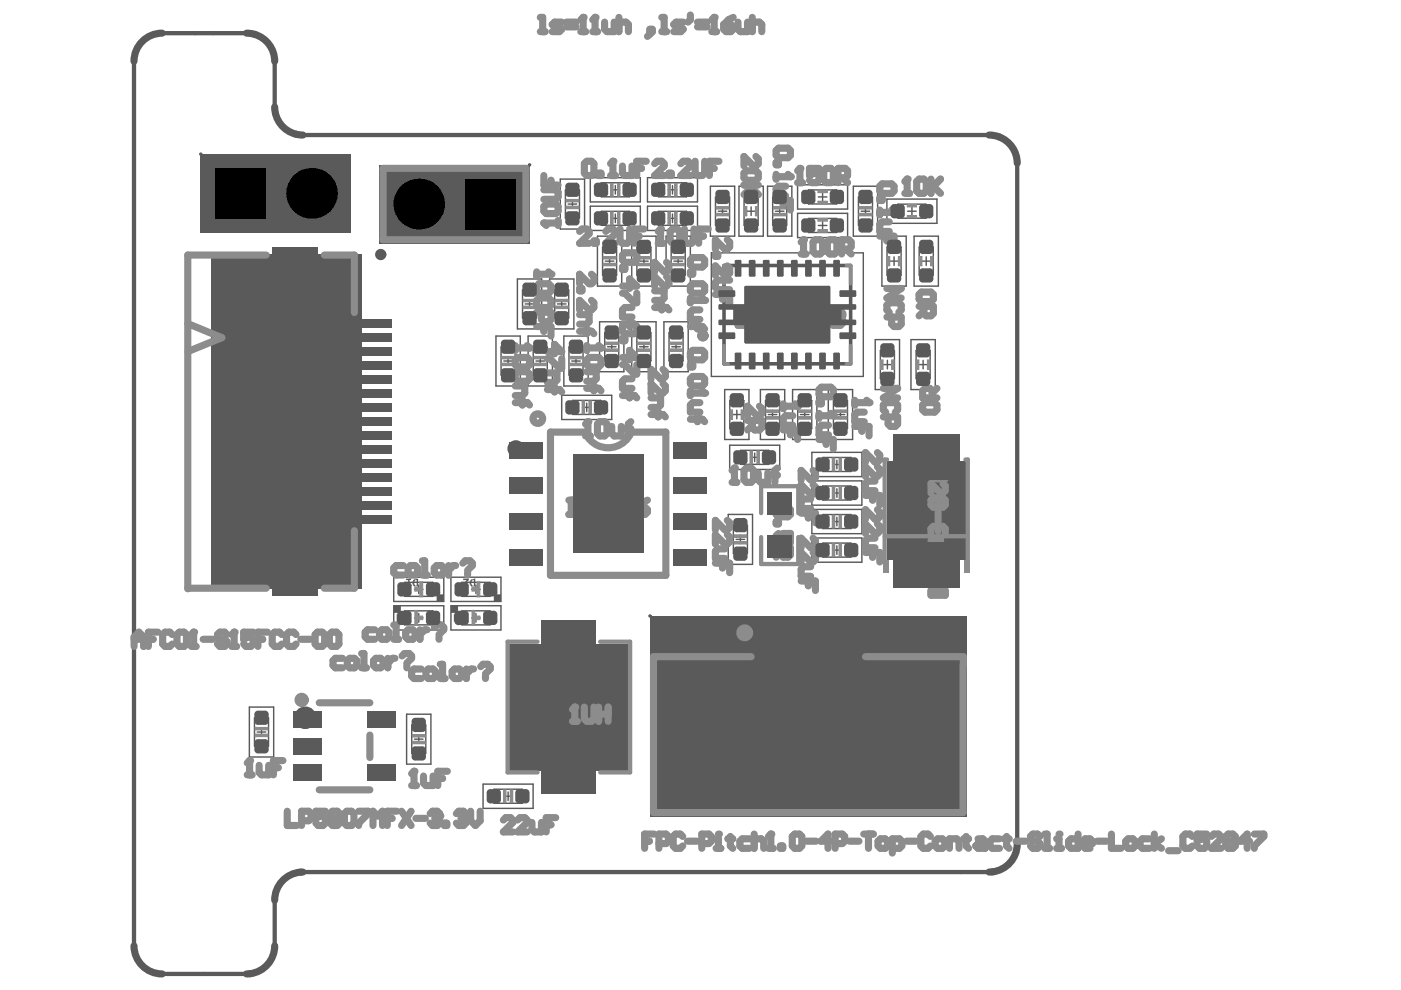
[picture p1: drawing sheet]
<svg xmlns="http://www.w3.org/2000/svg" width="297mm" height="210mm" viewBox="0 0 297 210" stroke-linecap="round" stroke-linejoin="round" font-family="sans-serif">
<g fill="#5a5a5a">
<path d="M200.6 116.2h4.1v2.5h-4.1z"/>
<path d="M188 116.2h4.2v2.5h-4.2z"/>
<path d="M195.8 112.5h1.2v5h-1.2z"/>
<path d="M195.8 99.1h1.2v5h-1.2z"/>
<path d="M192.2 114.4h8.4v1.2h-8.4z"/>
</g>
<path d="M150.8 53.6h32.2v26.2h-32.2z" fill="none" stroke="#5a5a5a" stroke-width=".3"/>
<circle cx="109.4" cy="95.1" r=".89" fill="none" stroke="#5a5a5a" stroke-width="1.8"/>
<circle cx="64.7" cy="152.2" r="1.19" fill="none" stroke="#5a5a5a" stroke-width="2.4"/>
<g fill="#5a5a5a">
<path d="M104.8 126.3l.5-.3h.9v1.5h-1.5z"/>
<path d="M95.6 128.4h1.5v.8a.72 .72 0 0 1-.7 .7h-.8z"/>
<path d="M92.7 126.3l.5-.3h.9v1.5h-1.5z"/>
<path d="M83.5 128.4h1.5v.8a.72 .72 0 0 1-.8 .7h-.7z"/>
</g>
<g fill="none" stroke="#5a5a5a" stroke-width=".3">
<path d="M118.8 38h5.1v10.6h-5.1zM125.2 37.7h10.6v5.1h-10.6zM137.3 37.7h10.6v5.1h-10.6zM150.6 39.5h5.2v10.6h-5.2zM156.7 39.5h5.1v10.6h-5.1zM162.7 39.5h5.2v10.6h-5.2zM169.1 39.2h10.6v5.1h-10.6zM180.9 39.5h5.2v10.6h-5.2zM109.7 59.1h5.2v10.6h-5.2zM116.5 59.1h5.2v10.6h-5.2zM125.2 43.7h10.6v5.2h-10.6zM126.7 50.1h5.1v10.6h-5.1z"/>
<path d="M133.9 50.1h5.2v10.6h-5.2zM137.3 43.7h10.6v5.2h-10.6zM141.2 50.1h5.2v10.6h-5.2zM169.1 45.2h10.6v5.2h-10.6zM187 50.1h5.1v10.6h-5.1zM188 42.2h10.7v5.2h-10.7zM193.8 50.1h5.2v10.6h-5.2zM105.2 71.3h5.1v10.5h-5.1zM112 71.3h5.1v10.5h-5.1zM119.5 71.3h5.2v10.5h-5.2zM127.1 68.2h5.2v10.6h-5.2zM133.9 68.2h5.2v10.6h-5.2z"/>
<path d="M140.8 68.2h5.1v10.6h-5.1zM185.6 72h5.1v10.6h-5.1zM193.1 72h5.2v10.6h-5.2zM119.1 83.8h10.6v5.2h-10.6zM153.6 82.6h5.2v10.6h-5.2zM154.7 94.4h10.6v5.1h-10.6zM161.2 82.6h5.2v10.6h-5.2zM168 82.6h5.2v10.6h-5.2zM172.1 95.9h10.6v5.2h-10.6zM175.6 82.6h5.2v10.6h-5.2zM154.4 109.1h5.2v10.6h-5.2zM172.1 102h10.6v5.1h-10.6z"/>
<path d="M172.1 108h10.6v5.2h-10.6zM172.1 114.1h10.6v5.1h-10.6zM83.5 122.4h10.6v5.1h-10.6zM83.5 128.4h10.6v5.2h-10.6zM95.6 122.4h10.6v5.1h-10.6zM95.6 128.4h10.6v5.2h-10.6zM52.9 149.9h5.1v10.6h-5.1zM86.2 151.4h5.2v10.6h-5.2zM102.4 166.3h10.6v5.1h-10.6z"/>
</g>
<g fill="#5a5a5a">
<path d="M85.8 130.2h.1v-.1l.5 .1a.39 .39 0 0 1 .3 .4 .39 .39 0 0 1-.3 .4h.3v.3h.1l-.1 .5-1.1 .1v-.3h.8v-.4h-.5v-.3h.3l.2-.3-.2-.2h-.4v.2z"/>
<path d="M86.1 122.7h1v.3h-.3v1l.3-.1 .2 .3-.8 .1v-1.3h-.4z"/>
<path d="M98.2 122.7h1.2v.3l-.4 .4a.36 .36 0 0 0-.3 .6 .36 .36 0 0 0 .6 0l.1 .2h-.1v.1l-.5 .2a.61 .61 0 0 1-.5-.9h.2l.5-.6h-.8z"/>
<path d="M96.5 130.4v1.2h.3a.78 .78 0 0 0 .3-1zM96.2 130.2h1.1v.2a.58 .58 0 0 1 .1 .9l-.1 .5h-1.1z"/>
<path d="M98.3 130.6l-.4 .6h.4zM98.3 130.2h.4v1h.3v.3h-.3v.3h-.4v-.3h-.7z"/>
<path d="M84.4 130.4v1.2h.3a.78 .78 0 0 0 .3-1zM84.1 130.2h1.1v.2a.58 .58 0 0 1 .1 .9l-.1 .5h-1.1z"/>
<path d="M87.9 123.1l-.2 .6h.2l.1 .5h.3v-1.2zM87.6 123l1-.3v1.6h-.9v-.1h-.1v-.3h-.2z"/>
<path d="M100 123.1l-.1 .6h.1l.2 .5h.3v-1.2zM99.7 123l1.1-.3v1.6h-.9v-.1h-.2v-.3h-.1z"/>
</g>
<g fill="none" stroke="#5a5a5a" stroke-width=".3">
<path d="M127.5 38.8h5.9v2.9h-5.9zM130.5 39.3v1.8M139.6 38.8h6v2.9h-6zM142.6 39.3v1.8M119.9 40.3h3v5.9h-3zM120.5 43.3h1.8M121.4 42.4v1.8M127.5 44.8h5.9v3h-5.9zM127.8 52.4h2.9v5.9h-2.9zM128.3 55.4h1.9M129.2 54.5v1.8M129.5 46.3h1.9"/>
<path d="M129.5 40.2h1.9M130.5 45.4v1.8M135 52.4h3v5.9h-3zM135.6 55.4h1.8M136.5 54.5v1.8M139.6 44.8h6v3h-6zM141.7 46.3h1.8M141.7 40.2h1.8M142.3 52.4h3v5.9h-3zM142.6 45.4v1.8M142.9 55.4h1.8M143.8 54.5v1.8"/>
<path d="M151.7 41.8h3v6h-3zM152.3 44.8h1.8M153.2 43.9v1.8M157.8 41.8h2.9v6h-2.9zM158.3 44.8h1.9M159.3 43.9v1.8M163.8 41.8h3v6h-3zM164.4 44.8h1.8M165.3 43.9v1.8M171.4 40.3h6v2.9h-6zM171.4 46.3h6v3h-6zM173.5 47.8h1.8"/>
<path d="M173.5 41.8h1.8M174.4 40.8v1.9M174.4 46.9v1.8M182 41.8h3v6h-3zM182.6 44.8h1.8M183.5 43.9v1.8M188.1 52.4h2.9v5.9h-2.9zM188.6 55.4h1.9M189.6 54.5v1.8M190.4 43.3h5.9v3h-5.9zM192.4 44.8h1.9M193.3 43.9v1.8"/>
<path d="M194.9 52.4h3v5.9h-3zM195.5 55.4h1.8M196.4 54.5v1.8M106.2 73.6h3v5.9h-3zM106.8 76.5h1.8M107.7 75.6v1.9M110.8 61.5h3v5.9h-3zM111.4 64.4h1.8M112.3 63.5v1.9M113.1 73.6h2.9v5.9h-2.9zM113.6 76.5h1.9M114.5 75.6v1.9"/>
<path d="M117.6 61.5h3v5.9h-3zM118.2 64.4h1.8M119.1 63.5v1.9M120.6 73.6h3v5.9h-3zM121.2 76.5h1.8M122.1 75.6v1.9M128.2 70.5h3v6h-3zM128.8 73.5h1.8M129.7 72.6v1.8M135 70.5h3v6h-3zM135.6 73.5h1.8M136.5 72.6v1.8"/>
<path d="M141.8 70.5h3v6h-3zM142.4 73.5h1.8M143.3 72.6v1.8M186.7 74.3h2.9v6h-2.9zM187.2 77.3h1.9M188.1 76.4v1.8M194.2 74.3h3v6h-3zM194.8 77.3h1.8M195.7 76.4v1.8M121.4 84.9h6v3h-6zM123.5 86.4h1.8M124.4 85.5v1.8"/>
<path d="M154.7 84.9h3v6h-3zM155.3 87.9h1.8M156.2 87v1.8M157 95.5h6v3h-6zM159.1 97h1.8M160 96.1v1.8M162.3 84.9h3v6h-3zM162.9 87.9h1.8M163.8 87v1.8M169.1 84.9h3v6h-3zM169.7 87.9h1.8M170.6 87v1.8"/>
<path d="M174.5 97h5.9v3h-5.9zM176.5 98.5h1.8M176.7 84.9h3v6h-3zM177.3 87.9h1.8M177.4 97.6v1.8M178.2 87v1.8M155.5 111.4h3v5.9h-3zM156.1 114.4h1.8M157 113.5v1.8M174.5 103h5.9v3h-5.9zM174.5 109.1h5.9v3h-5.9zM174.5 115.1h5.9v3h-5.9z"/>
<path d="M176.5 116.6h1.8M176.5 110.6h1.8M176.5 104.5h1.8M177.4 103.6v1.8M177.4 109.7v1.8M177.4 115.7v1.8M85.8 123.5h6v2.9h-6zM85.8 129.5h6v3h-6zM87.9 131h1.8M87.9 125h1.8M88.8 124v1.9M88.8 130.1v1.8"/>
<path d="M97.9 123.5h6v2.9h-6zM97.9 129.5h6v3h-6zM100 131h1.8M100 125h1.8M100.9 124v1.9M100.9 130.1v1.8M54 152.2h2.9v6h-2.9zM54.5 155.2h1.9M55.4 154.3v1.8M87.3 153.7h3v6h-3zM87.9 156.7h1.8M88.8 155.8v1.8"/>
<path d="M104.7 167.3h6v3h-6zM106.8 168.8h1.8M107.7 167.9v1.8"/>
</g>
<path d="M153.5 56.3h26.9v20.8h-26.9z" fill="none" stroke="#5a5a5a" stroke-width=".76"/>
<g fill="none" stroke="#5a5a5a" stroke-width="1.2">
<circle cx="80.7" cy="54" r=".6"/>
<circle cx="149" cy="71.2" r=".6"/>
</g>
<g fill="none" stroke="#5a5a5a" stroke-width=".36">
<circle cx="42.6" cy="32.7" r=".18"/>
<circle cx="112.3" cy="34.9" r=".18"/>
<circle cx="137.8" cy="130.6" r=".18"/>
<circle cx="204.7" cy="120.1" r=".18"/>
<circle cx="133.1" cy="163.3" r=".18"/>
</g>
<g fill="#5a5a5a">
<path d="M76.5 103.7h4.2v1.2h-4.2z"/>
<path d="M76.5 106.7h4.2v1.2h-4.2z"/>
<path d="M76.5 109.6h4.2v1.2h-4.2z"/>
<path d="M76.5 88.8h4.2v1.2h-4.2z"/>
<path d="M76.5 91.8h4.2v1.2h-4.2z"/>
<path d="M76.5 94.8h4.2v1.1h-4.2z"/>
<path d="M76.5 97.7h4.2v1.2h-4.2z"/>
<path d="M76.5 76.9h4.2v1.2h-4.2z"/>
<path d="M76.5 79.9h4.2v1.2h-4.2z"/>
<path d="M76.5 82.8h4.2v1.2h-4.2z"/>
<path d="M76.5 85.8h4.2v1.2h-4.2z"/>
<path d="M76.5 68h4.2v1.1h-4.2z"/>
<path d="M76.5 70.9h4.2v1.2h-4.2z"/>
<path d="M76.5 73.9h4.2v1.2h-4.2z"/>
<path d="M178.5 130.6h3.6v13.1h-3.6z"/>
<path d="M166.6 130.6h3.6v13.1h-3.6z"/>
<path d="M76.5 100.7h4.2v1.2h-4.2z"/>
<path d="M189.8 115.9h13.1v4.2h-13.1z"/>
<path d="M189.8 96.5h13.1v4.2h-13.1z"/>
<path d="M59.6 115.9h6v8.9h-6z"/>
<path d="M59.6 54h6v8.9h-6z"/>
<path d="M172.6 130.6h3.5v13.1h-3.5z"/>
<path d="M186.3 141.3h15.5v15.5h-15.5z"/>
<path d="M160.6 130.6h3.6v13.1h-3.6z"/>
<path d="M140.9 141.3h15.6v15.5h-15.6z"/>
<path d="M116.1 158.5h9v4.8h-9z"/>
<path d="M116.1 136.5h9v4.8h-9z"/>
</g>
<g fill="none" stroke="#5a5a5a" stroke-width="3">
<circle cx="50.9" cy="41" r="1.49"/>
<circle cx="66.1" cy="41" r="1.49"/>
<circle cx="88.8" cy="43.3" r="1.49"/>
<circle cx="103.9" cy="43.3" r="1.49"/>
</g>
<g fill="#5a5a5a">
<path d="M188 97.9h16.7v20.8h-16.7z"/>
<path d="M80.5 34.9h31.8v16.7h-31.8z"/>
<path d="M108.1 136.5h25v26.8h-25z"/>
<path d="M42.6 32.7h31.8v16.6h-31.8z"/>
<path d="M137.8 130.6h67.2v42.4h-67.2z"/>
<path d="M44.7 54h31.9v70.8h-31.9z"/>
</g>
<path d="M28.4 13v187.5M34.4 7h17.9M58.2 13v9.7M64.2 28.6h145.5M215.7 34.6v144.3M58.2 190.9v9.6M64.2 184.9h145.5M34.4 206.5h17.9" fill="none" stroke="#5a5a5a" stroke-width=".91"/>
<path d="M34.4 7a6 6 0 0 0-6 6M52.3 7a6 6 0 0 1 5.9 6M58.2 22.7a6 6 0 0 0 6 5.9M209.7 28.6a6 6 0 0 1 6 6M215.7 178.9a6 6 0 0 1-6 6M64.2 184.9a6 6 0 0 0-6 6M28.4 200.5a6 6 0 0 0 6 6M58.2 200.5a6 6 0 0 1-5.9 6" fill="none" stroke="#5a5a5a" stroke-width="1.5"/>
<g fill="#8c8c8c">
<path d="M204.4 118.7h1.2v2.8h-1.2z"/>
<path d="M197.3 54.4h.5v2h-.5z"/>
<path d="M187.1 118.7h1.3v2.8h-1.3z"/>
<path d="M188.1 54.4h.5v2h-.5z"/>
<path d="M190.5 54.4h.5v2h-.5z"/>
<path d="M194.9 54.4h.6v2h-.6z"/>
<path d="M192.4 45.7h1.9v.5h-1.9z"/>
<path d="M192.4 43.3h1.9v.6h-1.9z"/>
<path d="M177.9 115.3h.5v2.7h-.5z"/>
<path d="M176.4 115.3h.6v2.7h-.6z"/>
<path d="M177.9 109.2h.5v2.7h-.5z"/>
<path d="M176.4 109.2h.6v2.7h-.6z"/>
<path d="M177.9 103.2h.5v2.7h-.5z"/>
<path d="M176.4 103.2h.6v2.7h-.6z"/>
<path d="M177.9 97.1h.5v2.7h-.5z"/>
<path d="M176.4 97.1h.6v2.7h-.6z"/>
<path d="M176.8 86.9h2.8v.5h-2.8z"/>
<path d="M173.4 48.7h2v.5h-2z"/>
<path d="M173.4 46.4h2v.5h-2z"/>
<path d="M173.4 40.3h2v.5h-2z"/>
<path d="M173.4 42.7h2v.5h-2z"/>
<path d="M182.1 45.2h2.8v.6h-2.8z"/>
<path d="M182.1 43.8h2.8v.5h-2.8z"/>
<path d="M169.3 86.9h2.7v.5h-2.7z"/>
<path d="M162.4 86.9h2.8v.5h-2.8z"/>
<path d="M163.9 45.2h2.8v.6h-2.8z"/>
<path d="M163.9 43.8h2.8v.5h-2.8z"/>
<path d="M155.6 113.4h2.7v.5h-2.7z"/>
<path d="M155.6 114.8h2.7v.5h-2.7z"/>
<path d="M159 95.6h.6v2.7h-.6z"/>
<path d="M160.2 43.8h.5v2h-.5z"/>
<path d="M157.8 43.8h.5v2h-.5z"/>
<path d="M151.8 45.2h2.8v.6h-2.8z"/>
<path d="M151.8 43.8h2.8v.5h-2.8z"/>
<path d="M142 72.5h2.7v.6h-2.7z"/>
<path d="M142 74h2.7v.5h-2.7z"/>
<path d="M142.4 55.8h2.8v.6h-2.8z"/>
<path d="M142.4 54.4h2.8v.5h-2.8z"/>
<path d="M143 44.9h.6v2.8h-.6z"/>
<path d="M141.6 44.9h.5v2.8h-.5z"/>
<path d="M124.9 85h.5v2.7h-.5z"/>
<path d="M128.3 72.5h2.8v.6h-2.8z"/>
<path d="M128.3 74h2.8v.5h-2.8z"/>
<path d="M127.9 55.8h2.7v.6h-2.7z"/>
<path d="M127.9 54.4h2.7v.5h-2.7z"/>
<path d="M130.9 44.9h.5v2.8h-.5z"/>
<path d="M129.5 44.9h.5v2.8h-.5z"/>
<path d="M123.4 85h.5v2.7h-.5z"/>
<path d="M113.2 77h2.7v.5h-2.7z"/>
<path d="M120.8 77h2.7v.5h-2.7z"/>
<path d="M113.2 75.6h2.7v.5h-2.7z"/>
<path d="M120.8 75.6h2.7v.5h-2.7z"/>
<path d="M117.7 64.9h2.8v.5h-2.8z"/>
<path d="M117.7 63.5h2.8v.5h-2.8z"/>
<path d="M120 42.3h2.7v.5h-2.7z"/>
<path d="M120 43.7h2.7v.5h-2.7z"/>
<path d="M108.2 167.5h.5v2.7h-.5z"/>
<path d="M106.7 167.5h.6v2.7h-.6z"/>
<path d="M106.4 77h2.7v.5h-2.7z"/>
<path d="M106.4 75.6h2.7v.5h-2.7z"/>
<path d="M54.1 155.7h2.7v.5h-2.7z"/>
<path d="M54.1 154.2h2.7v.6h-2.7z"/>
<path d="M189.1 76.3h.5v2h-.5z"/>
<path d="M186.7 76.3h.5v2h-.5z"/>
<path d="M194.3 76.3h.5v2h-.5z"/>
<path d="M176.8 88.3h2.8v.6h-2.8z"/>
<path d="M169.3 88.3h2.7v.6h-2.7z"/>
<path d="M162.4 88.3h2.8v.6h-2.8z"/>
<path d="M157.1 86.9h.6v2h-.6z"/>
<path d="M154.8 86.9h.5v2h-.5z"/>
<path d="M143 38.9h.6v2.7h-.6z"/>
<path d="M141.6 38.9h.5v2.7h-.5z"/>
<path d="M130.9 38.9h.5v2.7h-.5z"/>
<path d="M129.5 38.9h.5v2.7h-.5z"/>
<path d="M160.5 95.6h.5v2.7h-.5z"/>
<path d="M135.2 72.5h2.7v.6h-2.7z"/>
<path d="M135.2 74h2.7v.5h-2.7z"/>
<path d="M135.2 55.8h2.7v.6h-2.7z"/>
<path d="M135.2 54.4h2.7v.5h-2.7z"/>
<path d="M87.4 157.2h2.7v.5h-2.7z"/>
<path d="M87.4 155.7h2.7v.6h-2.7z"/>
<path d="M100.1 129.4h.6v1.2h1v.8h-1v1.2h-.6z"/>
<path d="M88 129.4h.6v1.2h1v.8h-1v1.2h-.6z"/>
<path d="M110.9 64.9h2.7v.5h-2.7z"/>
<path d="M110.9 63.5h2.7v.5h-2.7z"/>
<path d="M196.6 76.3h.6v2h-.6z"/>
<path d="M101.1 123.4h.6v3.1h-.6v-1.2h-1v-.7h1z"/>
<path d="M89 123.4h.6v3.1h-.6v-1.2h-1v-.7h1z"/>
</g>
<g fill="none" stroke="#8c8c8c" stroke-width="1.5">
<path d="M81.2 35.7h30.3v15.1h-30.3zM186.5 39.5l.5-.5h2.1l.5 .5v1l-.5 .5h-2.1l-.5-.5zM56.5 54.1h-16.7v70.7M68.8 54.1h6.3v12.2M186.5 42h.5v.5h-.5zM186.5 44.5v1M186.5 45h3.1M39.8 68.6l7.2 3-7.1 2.9M124.2 91.6h-7.5v30.4h24.5v-30.4h-7.5M187.3 82.3h3l-3 2.1h3M187.3 88.4h3v1.5l-.5 .5h-1l-.5-.5v-1.5M187.8 87.4l-.5-.5v-1l.5-.5h2l.5 .5v1l-.5 .5"/>
<path d="M75.1 112.5v12.2h-6.3M39.8 124.7h16.7M159.3 139.2h-20.7v33.1h65.6v-31.3M183.5 139.2h20.7v1.8M67.7 149h10.7M78.4 155.9v4.7M67.7 167.5h10.7"/>
</g>
<path d="M188.1 97.4h-.5v21.8M204.7 97.4h.5v21.8M161.4 108.8v-5.7h7.9v5.7M161.4 113.9v5.7h7.9v-5.7M187.6 113.7h17.6M114 136.1h-6.4v27.7h6.4M127.2 136.1h6.4v27.7h-6.4" fill="none" stroke="#8c8c8c" stroke-width=".91"/>
<g fill="none" stroke="#8c8c8c" stroke-width=".21">
<path d="M129.5 38.9h.5v2.7h-.5zM130.9 38.9h.5v2.7h-.5zM141.6 38.9h.5v2.7h-.5zM143 38.9h.6v2.7h-.6zM120 42.3h2.7v.5h-2.7zM120 43.7h2.7v.5h-2.7zM127.9 54.4h2.7v.5h-2.7zM127.9 55.8h2.7v.6h-2.7zM129.5 44.9h.5v2.8h-.5zM130.9 44.9h.5v2.8h-.5zM135.2 54.4h2.7v.5h-2.7zM135.2 55.8h2.7v.6h-2.7z"/>
<path d="M141.6 44.9h.5v2.8h-.5zM142.4 54.4h2.8v.5h-2.8zM142.4 55.8h2.8v.6h-2.8zM143 44.9h.6v2.8h-.6zM151.8 45.2h2.8v.6h-2.8zM151.8 43.8h2.8v.5h-2.8zM157.8 43.8h.5v2h-.5zM160.2 43.8h.5v2h-.5zM163.9 45.2h2.8v.6h-2.8zM163.9 43.8h2.8v.5h-2.8zM173.4 48.7h2v.5h-2zM173.4 40.3h2v.5h-2z"/>
<path d="M173.4 42.7h2v.5h-2zM173.4 46.4h2v.5h-2zM182.1 43.8h2.8v.5h-2.8zM182.1 45.2h2.8v.6h-2.8zM188.1 54.4h.5v2h-.5zM190.5 54.4h.5v2h-.5zM192.4 45.7h1.9v.5h-1.9zM192.4 43.3h1.9v.6h-1.9zM194.9 54.4h.6v2h-.6zM197.3 54.4h.5v2h-.5zM106.4 77h2.7v.5h-2.7zM106.4 75.6h2.7v.5h-2.7z"/>
<path d="M110.9 64.9h2.7v.5h-2.7zM110.9 63.5h2.7v.5h-2.7zM113.2 75.6h2.7v.5h-2.7zM113.2 77h2.7v.5h-2.7zM117.7 64.9h2.8v.5h-2.8zM117.7 63.5h2.8v.5h-2.8zM120.8 77h2.7v.5h-2.7zM120.8 75.6h2.7v.5h-2.7zM128.3 72.5h2.8v.6h-2.8zM128.3 74h2.8v.5h-2.8zM135.2 72.5h2.7v.6h-2.7zM135.2 74h2.7v.5h-2.7z"/>
<path d="M142 72.5h2.7v.6h-2.7zM142 74h2.7v.5h-2.7zM186.7 76.3h.5v2h-.5zM189.1 76.3h.5v2h-.5zM194.3 76.3h.5v2h-.5zM196.6 76.3h.6v2h-.6zM123.4 85h.5v2.7h-.5zM124.9 85h.5v2.7h-.5zM154.8 86.9h.5v2h-.5zM157.1 86.9h.6v2h-.6zM159 95.6h.6v2.7h-.6zM160.5 95.6h.5v2.7h-.5z"/>
<path d="M162.4 88.3h2.8v.6h-2.8zM162.4 86.9h2.8v.5h-2.8zM169.3 88.3h2.7v.6h-2.7zM169.3 86.9h2.7v.5h-2.7zM176.4 97.1h.6v2.7h-.6zM176.8 88.3h2.8v.6h-2.8zM176.8 86.9h2.8v.5h-2.8zM177.9 97.1h.5v2.7h-.5zM155.6 113.4h2.7v.5h-2.7zM155.6 114.8h2.7v.5h-2.7zM176.4 115.3h.6v2.7h-.6zM176.4 103.2h.6v2.7h-.6z"/>
<path d="M176.4 109.2h.6v2.7h-.6zM177.9 115.3h.5v2.7h-.5zM177.9 103.2h.5v2.7h-.5zM177.9 109.2h.5v2.7h-.5zM88 129.4h.6v1.2h1v.8h-1v1.2h-.6zM89 123.4h.6v3.1h-.6v-1.2h-1v-.7h1zM100.1 129.4h.6v1.2h1v.8h-1v1.2h-.6zM101.1 123.4h.6v3.1h-.6v-1.2h-1v-.7h1zM54.1 154.2h2.7v.6h-2.7zM54.1 155.7h2.7v.5h-2.7zM87.4 155.7h2.7v.6h-2.7zM87.4 157.2h2.7v.5h-2.7z"/>
<path d="M106.7 167.5h.6v2.7h-.6zM108.2 167.5h.5v2.7h-.5z"/>
</g>
<path d="M154.4 56.3h-.9v3.9M179.5 56.3h.9v3.9M153.5 73.3v3.8h.9M180.4 73.3v3.8h-.9" fill="none" stroke="#8c8c8c" stroke-width=".76"/>
<circle cx="189.6" cy="45" r=".76" fill="#8c8c8c"/>
<path d="M186.5 50.1h3.1v2M188 50.1v1M188.5 47h-1.5l-.5 .6v1.5h2M189.1 44.5l.5 .5M166.1 85.6v1M166.1 86.1h3" fill="none" stroke="#8c8c8c" stroke-width="1.5"/>
<circle cx="169.1" cy="86.1" r=".76" fill="#8c8c8c"/>
<path d="M164.6 31.9l.5-.5h2l.5 .5v1l-.5 .5h-2l-.5-.5zM164.6 34.4h.5v.5h-.5zM164.6 37v1M164.6 37.5h3M166.1 91.2h3v2M167.6 91.2v1M168.1 88.1h-1.5l-.5 .5v1.6h2M168.6 85.6l.5 .5" fill="none" stroke="#8c8c8c" stroke-width="1.5"/>
<circle cx="167.6" cy="37.5" r=".76" fill="#8c8c8c"/>
<g fill="none" stroke="#8c8c8c" stroke-width="1.5">
<path d="M166.6 39.5h-1.5l-.5 .5v1.5h2M167.1 37l.5 .5M115.3 47.3h3M118.3 46.8v1M141.3 55.6l.5 .5v1l-.5 .5h-.5l-2-2v2M141.3 58.6l.5 .5v1.1l-.5 .5h-.5l-2-2.1v2.1M151.7 53.9h.5v.5h-.5zM154.2 50.8l.5 .5v1l-.5 .5h-.5l-2-2v2M154.2 56.4l.5 .5v1l-.5 .5h-.5l-2-2v2M154.7 59.4h-2.5l-.5 .5v1l.5 .5h2.5M164.6 42.5h3v2M166.1 42.5v1"/>
<path d="M116.1 74.5h3l-1.5-1.5v2M116.1 76h.5l2 2.1h.5v-2.1M116.1 79.1h2v1.5l-.5 .5h-1.5M138.8 61.7h2v1.5l-.5 .5h-1.5M138.8 65.2h2.5l.5 .5M140.3 64.7v1M140.6 78.3l.5 .5v1l-.5 .5h-.5l-2.1-2v2M151.7 62.4h3v2M153.2 62.4v1M116.1 82.6h2.5l.5 .5M117.6 82.1v1M138 84.4h2.1v1.5l-.5 .5h-1.6"/>
<path d="M138 87.9h2.6l.5 .5M139.6 87.4v1M140.6 81.3l.5 .5v1l-.5 .6h-.5l-2.1-2.1v2.1"/>
</g>
<circle cx="115.3" cy="47.3" r=".76" fill="#8c8c8c"/>
<g fill="none" stroke="#8c8c8c" stroke-width="1.5">
<path d="M115.3 37.2v2h3M116.8 38.2v1M113.8 57.6v1M113.8 58.1h3M115.3 47.3l.5 .5M115.3 43.8l.5-.5h2l.5 .5v1l-.5 .5h-2l-.5-.5zM115.3 40.2h2.5l.5 .5v1.1l-.5 .5h-2.5M132 54.1l.5-.5h2l.5 .5v1l-.5 .5h-2l-.5-.5zM132 56.6h.5v.5h-.5zM132 62.2h.5l2 2h.5v-2M132 68.7h2.5l.5 .5v1l-.5 .5h-2l-.5-.5v-1l.5-.5M132 77.3h.5l2 2h.5v-2"/>
<path d="M132 71.8h.5v.5h-.5zM132 60.7h3l-1.5-1.6v2.1M132 75.8h3l-1.5-1.5v2M133.5 68.2v1M134 65.2h-1.5l-.5 .5v1.5h2M188 61.2h3.1l-3.1 2h3.1M188 67.2h3.1v1.5l-.5 .5h-1l-.5-.5v-1.5M188.5 66.2l-.5-.5v-1l.5-.5h2.1l.5 .5v1l-.5 .5M132 83.9h2.5l.5 .5M133.5 83.4v1M134 80.3h-1.5l-.5 .5v1.5h2M151.7 119.4h3v2"/>
<path d="M153.2 119.4v1M153.7 116.4h-1.5l-.5 .5v1.5h2M154.2 110.3l.5 .5v1l-.5 .5h-.5l-2-2v2M154.2 113.4l.5 .5v1l-.5 .5h-.5l-2-2v2M164.6 108.1l.5-.5h2l.5 .5v1l-.5 .5h-2l-.5-.5zM164.6 116.1h3v1.5l-.5 .5h-1l-.5-.5v-1.5M164.6 110.6h.5v.5h-.5zM165.1 113.1l-.5 .5v1l.5 .5h1l.5-.5v-.5l-.5-1h1.5v2M165.6 117.1l-1 1"/>
</g>
<circle cx="116.8" cy="58.1" r=".76" fill="#8c8c8c"/>
<path d="M169.1 38.7h1M169.6 35.7v3M116.3 57.6l.5 .5M113.8 60.7l.5-.5h2l.5 .5v1l-.5 .5h-2l-.5-.5zM113.8 63.7l.5-.5h2l.5 .5v1l-.5 .5h-2l-.5-.5zM113.8 66.2h3v1.5l-.5 .5h-1l-.5-.5v-1.5M113.8 69.2h3v2M115.3 69.2v1" fill="none" stroke="#8c8c8c" stroke-width="1.5"/>
<circle cx="169.6" cy="35.7" r=".76" fill="#8c8c8c"/>
<path d="M169.6 35.7l-.5 .5M173.6 35.7h-2v1.5l1-.5h.5l.5 .5v1l-.5 .5h-1l-.5-.5M175.2 35.7h1l.5 .5v2l-.5 .5h-1l-.5-.5v-2zM177.7 37.7h1.5l.5-.5v-1l-.5-.5h-1.5v3M178.7 37.7l1 1M120.6 106h1M120.6 109.1h1M121.1 106v3.1M123.1 108.1h1.6l.5-.5v-1.1l-.5-.5h-1.6v3.1M128.2 106h-2v1.6l1-.5h.5l.5 .5v1l-.5 .5h-1l-.5-.5M129.2 106.5l.5-.5h1l.5 .5v.6" fill="none" stroke="#8c8c8c" stroke-width="1.5"/>
<circle cx="131.2" cy="107.1" r=".76" fill="#8c8c8c"/>
<g fill="none" stroke="#8c8c8c" stroke-width="1.5">
<path d="M124.4 34.2h1l.5 .5v2l-.5 .5h-1l-.5-.5v-2zM126.9 36.7h.5v.5h-.5zM129.4 37.2h1.1M130 34.2v3M138.8 34.7l.5-.5h1l.5 .5v.5l-2 2h2M141.8 36.7h.5v.5h-.5zM144.3 34.7l.6-.5h1l.5 .5v.5l-2.1 2h2.1M147.4 34.2v2.5l.5 .5h1l.5-.5v-2.5M150.4 35.7h1M152.4 34.2h-2v3M130.2 107.6h.5M130.7 107.6l.5 .5v.5l-.5 .5h-1l-.5-.5"/>
<path d="M131.2 107.1l-.5 .5M132.7 106h1l.5 .5v2.1l-.5 .5h-1l-.5-.5v-2.1zM135.3 107.6h1.5l.5 .5v.5l-.5 .5h-1l-.5-.5zM137.3 106l-1 .5-1 1.1"/>
</g>
<circle cx="130" cy="34.2" r=".76" fill="#8c8c8c"/>
<path d="M130 34.2l-.6 .5M132 35.2v1.5l.5 .5h1.5v-2M135 35.7h1M137 34.2h-2v3M87.3 166.6h1M87.8 163.5v3.1" fill="none" stroke="#8c8c8c" stroke-width="1.5"/>
<circle cx="87.8" cy="163.5" r=".76" fill="#8c8c8c"/>
<g fill="none" stroke="#8c8c8c" stroke-width="1.5">
<path d="M181.2 85.4h3.1M181.2 84.9v1M195.6 85.9l.5-.5h2l.6 .5v1l-.6 .5h-2l-.5-.5zM197.6 84.4v-1.6l-.5-.5h-1l-.5 .5v1.6h3.1M198.7 82.3l-1.1 1.1M85.5 119.9h-1.5l-.5 .5v1l.5 .5h1.5M89.5 118.9h.5v3M95.1 119.9v2M96.6 119.9h-.5l-1 1M98.1 119.4l.5-.5h1l.5 .5v.5l-1 1M79.4 133.5h-1.5l-.5 .5v1l.5 .5h1.5M80.5 134l.5-.5h1l.5 .5v1l-.5 .5h-1l-.5-.5z"/>
<path d="M83.5 135.5h1M83.5 132.5h.5v3M86 134l.5-.5h1l.5 .5v1l-.5 .5h-1l-.5-.5zM86.5 120.4l.5-.5h1l.5 .5v1l-.5 .5h-1l-.5-.5zM89 133.5v2M89.5 121.9h1.1M90.6 133.5h-.6l-1 1M92.1 133l.5-.5h1l.5 .5v.5l-1 1M92.1 120.4l.5-.5h1l.5 .5v1l-.5 .5h-1l-.5-.5zM93.1 135v.5M99.1 121.4v.5M89.3 141.8h-1.5l-.5 .5v1.1l.5 .5h1.5"/>
<path d="M90.3 142.3l.5-.5h1l.5 .5v1.1l-.5 .5h-1l-.5-.5zM93.3 143.9h1M93.3 140.8h.5v3.1M95.9 142.3l.5-.5h1l.5 .5v1.1l-.5 .5h-1l-.5-.5zM98.9 141.8v2.1M100.4 141.8h-.5l-1 1.1M101.9 141.3l.5-.5h1l.5 .5v.5l-1 1.1M102.9 143.4v.5M87.8 163.5l-.5 .5M89.8 164.5v1.5l.5 .6h1.5v-2.1M92.8 165h1M94.8 163.5h-2v3.1"/>
</g>
<circle cx="184.3" cy="85.4" r=".76" fill="#8c8c8c"/>
<g fill="none" stroke="#8c8c8c" stroke-width="1.5">
<path d="M172.4 99.7l.5 .5v1.1l-.5 .5h-.5l-2-2.1v2.1M173.6 82.6l.6-.5h2l.5 .5v1l-.5 .5h-2l-.6-.5zM173.6 85.1h.6v.5h-.6zM173.6 87.6v1M173.6 88.1h3.1M181.2 90.4h3.1v2M182.7 90.4v1M183.2 87.4h-1.5l-.5 .5v1.5h2M183.7 84.9l.6 .5M186 96l.5 .5v1l-.5 .5h-.5l-2-2v2M186 99l.5 .5v1l-.5 .5h-.5l-2-2v2M169.9 108.8h3v2"/>
<path d="M171.4 108.8v1M171.9 105.8h-1.5l-.5 .5v1.5h2M172.4 102.8l.5 .5v1l-.5 .5h-.5l-2-2v2M183.5 105h3v2.1M185 105v1M185.5 102h-1.5l-.5 .5v1.5h2"/>
</g>
<circle cx="176.7" cy="88.1" r=".76" fill="#8c8c8c"/>
<path d="M169.9 53.9h1M170.4 50.8v3.1M173.6 93.2h3.1v2M175.2 93.2v1M175.7 90.2h-1.5l-.6 .5v1.5h2.1M176.2 87.6l.5 .5" fill="none" stroke="#8c8c8c" stroke-width="1.5"/>
<circle cx="170.4" cy="50.8" r=".76" fill="#8c8c8c"/>
<path d="M192.3 38v3M170.4 50.8l-.5 .5M172.4 51.3l.5-.5h1l.5 .5v2.1l-.5 .5h-1l-.5-.5zM175.9 50.8h1l.5 .5v2.1l-.5 .5h-1l-.5-.5v-2.1zM178.4 52.8h1.6l.5-.5v-1l-.5-.5h-1.6v3.1M179.5 52.8l1 1.1M191.8 41h1" fill="none" stroke="#8c8c8c" stroke-width="1.5"/>
<circle cx="192.3" cy="38" r=".76" fill="#8c8c8c"/>
<path d="M192.3 38l-.5 .5M194.9 38h1l.5 .5v2l-.5 .5h-1l-.5-.5v-2zM197.4 38v3M197.9 39.5l1.5 1.5M199.4 38l-2 2M194.9 62.4l.5-.5h2l.5 .5v1l-.5 .5h-2l-.5-.5zM194.9 64.9h3v1.6l-.5 .5h-1l-.5-.5v-1.6M195.9 66l-1 1M121.4 152.9h1M121.9 149.9v3" fill="none" stroke="#8c8c8c" stroke-width="1.5"/>
<circle cx="121.9" cy="149.9" r=".76" fill="#8c8c8c"/>
<path d="M155.7 99.2v3.1M158.5 89.2h3v1.5l-.5 .5h-1l-.5-.5v-1.5M159.5 90.2l-1 1M161 86.1l.5 .5v1l-.5 .5h-.5l-2-2v2M155.2 102.3h1M121.9 149.9l-.5 .5M123.9 149.9v2.5l.5 .5h1l.5-.5v-2.5M126.9 149.9v3M126.9 151.4h2M128.9 149.9v3" fill="none" stroke="#8c8c8c" stroke-width="1.5"/>
<circle cx="155.7" cy="99.2" r=".76" fill="#8c8c8c"/>
<path d="M124.1 92.4h1.1M124.7 89.4v3M155.7 99.2l-.5 .5M158.2 99.2h1.1l.5 .5v2.1l-.5 .5h-1.1l-.5-.5v-2.1zM164.8 99.2l-.5 .5v2.6M160.8 100.2v1.6l.5 .5h1.5v-2.1M163.8 100.7h1" fill="none" stroke="#8c8c8c" stroke-width="1.5"/>
<circle cx="124.7" cy="89.4" r=".76" fill="#8c8c8c"/>
<path d="M124.4 73.3v1M124.4 73.8h3M124.7 89.4l-.6 .5M127.2 89.4h1l.5 .5v2l-.5 .5h-1l-.5-.5v-2zM129.7 90.4v1.5l.5 .5h1.5v-2M132.7 90.9h1M133.7 89.4l-.5 .5v2.5" fill="none" stroke="#8c8c8c" stroke-width="1.5"/>
<circle cx="127.4" cy="73.8" r=".76" fill="#8c8c8c"/>
<path d="M124.4 76.3l.5-.5h2l.5 .5v1l-.5 .5h-2l-.5-.5zM124.4 78.8h2v1.5l-.5 .5h-1.5M126.9 73.3l.5 .5M146.4 77.3h.5v.5h-.5zM146.4 74.8l.5-.5h2l.5 .5v1l-.5 .5h-2l-.5-.5zM124.4 82.3h2.5l.5 .5M125.9 81.8v1M146.4 80.3l.5-.5h2l.5 .5v1l-.5 .5h-2l-.5-.5zM146.4 82.8v1.1M146.4 83.4h3" fill="none" stroke="#8c8c8c" stroke-width="1.5"/>
<circle cx="149.4" cy="83.4" r=".76" fill="#8c8c8c"/>
<path d="M139.6 51.6h1M140.1 48.6v3M146.4 88.9h2.5l.5 .5M147.9 88.4v1M148.4 85.4h-1.5l-.5 .5v1.5h2M148.9 82.8l.5 .6" fill="none" stroke="#8c8c8c" stroke-width="1.5"/>
<circle cx="140.1" cy="48.6" r=".76" fill="#8c8c8c"/>
<g fill="none" stroke="#8c8c8c" stroke-width="1.5">
<path d="M157.7 36.7l.5-.5h2.1l.5 .5v1l-.5 .5h-2.1l-.5-.5zM157.7 39.2h3.1M158.7 39.2l2.1 2M159.3 39.7l-1.6 1.5M160.3 33.2l.5 .5v1l-.5 .5h-.5l-2.1-2v2M122.9 49.1l.5-.5h1l.5 .5v.5l-2 2h2M125.9 51.1h.5v.5h-.5zM128.4 49.1l.5-.5h1.1l.5 .5v.5l-2.1 2h2.1M131.5 48.6v2.5l.5 .5h1l.5-.5v-2.5M134.5 50.1h1M136.5 48.6h-2v3M140.1 48.6l-.5 .5"/>
<path d="M142.1 49.1l.5-.5h1l.5 .5v2l-.5 .5h-1l-.5-.5zM145.1 48.6v2.5l.5 .5h1l.5-.5v-2.5M148.1 50.1h1M150.2 48.6h-2.1v3M109.2 73.3v1M109.2 73.8h3.1"/>
</g>
<circle cx="112.3" cy="73.8" r=".76" fill="#8c8c8c"/>
<path d="M109.2 76.3l.5-.5h2.1l.5 .5v1l-.5 .5h-2.1l-.5-.5zM109.2 79.3l.5-.5h2.1l.5 .5v1l-.5 .5h-2.1l-.5-.5zM111.8 73.3l.5 .5M109.2 81.8h2.1v1.6l-.5 .5h-1.6M109.2 85.4h2.6l.5 .5M110.8 84.9v1M52.4 164.3h1M52.9 161.3v3" fill="none" stroke="#8c8c8c" stroke-width="1.5"/>
<circle cx="52.9" cy="161.3" r=".76" fill="#8c8c8c"/>
<path d="M199.9 96.5l.5 .5v1l-.5 .5h-.5M52.9 161.3l-.5 .5M54.9 162.3v1.5l.5 .5h1.6v-2M58 162.8h1M60 161.3h-2v3" fill="none" stroke="#8c8c8c" stroke-width="1.5"/>
<circle cx="199.4" cy="98.5" r=".76" fill="#8c8c8c"/>
<g fill="none" stroke="#8c8c8c" stroke-width="1.5">
<path d="M125.4 58.1l.5 .5v1.1l-.5 .5h-.5l-2-2.1v2.1M146.4 55.1l.5-.5h2l.5 .5v1l-.5 .5h-2l-.5-.5zM146.4 57.6h.5v.5h-.5zM122.9 70.2h2.5l.5 .5M122.9 61.2h.5v.5h-.5zM122.9 66.7h2v1.5l-.5 .5h-1.5M124.4 69.7v1M125.4 63.7l.5 .5v1l-.5 .5h-.5l-2-2v2M146.4 60.7l.5-.5h2l.5 .5v1l-.5 .5h-2l-.5-.5zM146.4 63.2v1M146.4 63.7h3M197.9 96.5l-.5 .5v1l.5 .5h.5l.5-.5"/>
<path d="M197.9 99.5l-.5 .5v1l.5 .5h1l.5-.5v-.5l-.5-1h1.5v2M198.9 98l.5 .5M198.9 97.5v.5M172.4 114.1l.5 .5v1l-.5 .5h-.5l-2-2v2M172.4 117.1l.5 .5v1.1l-.5 .5h-.5l-2-2.1v2.1M183.5 117.1h3v2.1M185 117.1v1M185.5 114.1h-1.5l-.5 .5v1.5h2M186 108.1l.5 .5v1l-.5 .5h-.5l-2-2v2M186 111.1l.5 .5v1l-.5 .5h-.5l-2-2v2M196.9 118.6h3.5M197.4 113.1v-1l.5-.5h2l.5 .5v1"/>
<path d="M197.4 114.6h2M197.4 116.1h2M198.4 119.7h.5l.5 .5v.5l-.5 .5h-2M198.4 117.6v1M198.9 106v1.1M198.9 108.6v2M198.9 111.6v1M198.9 117.6v1M198.9 106l-.5-.5h-.5l-.5 .5v1.1l.5 .5h.5l.5-.5M198.9 106l.5-.5h.5l.5 .5v1.1l-.5 .5h-.5l-.5-.5M199.4 114.1v2.5M199.9 102.5l.5 .5v1l-.5 .5h-.5l-2-2v2"/>
<path d="M169.9 123.2h3v2M171.4 123.2v1M171.9 120.2h-1.5l-.5 .5v1.5h2M197.4 125.2h3v1h-3zM197.4 125.7h3M198.4 121.2l1 1M200.4 124.2h-1.5v1M200.4 123.2h-2v2"/>
</g>
<circle cx="149.4" cy="63.7" r=".76" fill="#8c8c8c"/>
<path d="M146.4 69.2h2.5l.5 .5M147.9 68.7v1M148.4 65.7h-1.5l-.5 .5v1.5h2M148.9 63.2l.5 .5M136.7 178.4h1M138.7 176.8h-2v3.1M139.7 178.9h1.5l.5-.5v-1.1l-.5-.5h-1.5v3.1M144.8 177.3l-.6-.5h-1l-.5 .5v2.1l.5 .5h1l.6-.5M145.8 178.4h2M148.8 178.9h1.5l.5-.5v-1.1l-.5-.5h-1.5v3.1M151.8 179.9h1M151.8 177.8h.5v2.1" fill="none" stroke="#8c8c8c" stroke-width="1.5"/>
<circle cx="152.3" cy="176.8" r=".76" fill="#8c8c8c"/>
<path d="M154.3 177.8h1.1M154.8 177.3v2.1l.6 .5M158.9 177.8h-1.5l-.5 .6v1l.5 .5h1.5M159.9 178.4l.5-.6h1l.5 .6v1.5M159.9 176.8v3.1M162.9 179.9h1M163.4 176.8v3.1" fill="none" stroke="#8c8c8c" stroke-width="1.5"/>
<circle cx="163.4" cy="176.8" r=".76" fill="#8c8c8c"/>
<g fill="none" stroke="#8c8c8c" stroke-width="1.5">
<path d="M163.4 176.8l-.5 .5M165.5 179.4h.5v.5h-.5zM168 177.3l.5-.5h1l.5 .5v2.1l-.5 .5h-1l-.5-.5zM171 178.4h2M176.1 178.4h-2.1l1.6-1.6v3.1M177.1 178.9h1.5l.5-.5v-1.1l-.5-.5h-1.5v3.1M180.1 178.4h2M183.1 176.8h2M184.1 176.8v3.1M186.2 178.4l.5-.6h1l.5 .6v1l-.5 .5h-1l-.5-.5zM189.2 179.9h1.5l.5-.5v-1l-.5-.6h-1.5v3.1M192.2 178.4h2"/>
<path d="M197.3 177.3l-.5-.5h-1l-.6 .5v2.1l.6 .5h1l.5-.5M198.3 178.4l.5-.6h1l.5 .6v1l-.5 .5h-1l-.5-.5zM201.3 179.9v-2.1h1.5l.5 .6v1.5M204.3 177.8h1M204.8 177.3v2.1l.5 .5M207.4 177.8h1l.5 .6v1.5h-1.5l-.5-.5 .5-.5h1.5M211.9 177.8h-1.5l-.5 .6v1l.5 .5h1.5M212.9 177.8h1M213.4 177.3v2.1l.5 .5M215.4 178.4h2.1M220.5 177.3l-.5-.5h-1l-.5 .5v.5l.5 .6h1l.5 .5v.5l-.5 .5h-1l-.5-.5M221.5 179.9h1"/>
<path d="M221.5 176.8h.5v3.1M224 179.9h1M224 177.8h.5v2.1"/>
</g>
<circle cx="224.5" cy="176.8" r=".76" fill="#8c8c8c"/>
<g fill="none" stroke="#8c8c8c" stroke-width="1.5">
<path d="M156.5 66v3h1.5l.5-.5v-.5l-.5-.5h-1.5M228.6 176.8v3.1h-1.5l-.5-.5v-1l.5-.6h1.5M229.6 178.9h2v-.5l-.5-.6h-1l-.5 .6v1l.5 .5h1M232.6 178.4h2M235.6 176.8v3.1h2.1M238.7 178.4l.5-.6h1l.5 .6v1l-.5 .5h-1l-.5-.5zM243.7 177.8h-1.5l-.5 .6v1l.5 .5h1.5M244.7 176.8v3.1M246.2 177.8l-1.5 1.1 1.5 1M252.8 177.3l-.5-.5h-1l-.5 .5v2.1l.5 .5h1l.5-.5M255.8 176.8h-2v1.6l1-.6h.5l.5 .6v1l-.5 .5h-1l-.5-.5M256.9 177.3l.5-.5h1l.5 .5v.5l-2 2.1h2"/>
<path d="M260.4 178.4l-.5 .5v.5l.5 .5h1l.5-.5v-.5l-.5-.5M260.4 178.4h1M260.4 178.4l-.5-.6v-.5l.5-.5h1l.5 .5v.5l-.5 .6M264.9 178.4h-2l1.5-1.6v3.1M265.9 176.8h2.1v.5l-2.1 2.1v.5M247.8 180.4h2"/>
</g>
<circle cx="156.5" cy="67.5" r=".76" fill="#8c8c8c"/>
<path d="M156.5 66h1.5l.5 .5v.5l-.5 .5h-1.5M159.5 66.5l.5-.5h1l.5 .5v2l-.5 .5h-1l-.5-.5zM160.5 68l1 1M164.6 66h-2.1v1.5l1-.5h.6l.5 .5v1l-.5 .5h-1.1l-.5-.5M165.6 69h1M166.1 66v3" fill="none" stroke="#8c8c8c" stroke-width="1.5"/>
<circle cx="166.1" cy="66" r=".76" fill="#8c8c8c"/>
<path d="M166.1 66l-.5 .5M168.1 66.5l.5-.5h1l.5 .5v2l-.5 .5h-1l-.5-.5zM171.1 69h1M171.6 66v3" fill="none" stroke="#8c8c8c" stroke-width="1.5"/>
<circle cx="171.6" cy="66" r=".76" fill="#8c8c8c"/>
<path d="M171.6 66l-.5 .5M173.6 66.5l.5-.5h1.1l.5 .5v.5" fill="none" stroke="#8c8c8c" stroke-width="1.5"/>
<circle cx="175.7" cy="67" r=".76" fill="#8c8c8c"/>
<path d="M174.7 67.5h.5M175.2 67.5l.5 .5v.5l-.5 .5h-1.1l-.5-.5M175.7 67l-.5 .5M176.7 66v3h1.5l.5-.5v-.5l-.5-.5h-1.5" fill="none" stroke="#8c8c8c" stroke-width="1.5"/>
<circle cx="176.7" cy="67.5" r=".76" fill="#8c8c8c"/>
<g fill="none" stroke="#8c8c8c" stroke-width="1.5">
<path d="M114.6 6.7h1M114.6 3.7h.5v3M119.1 4.7h-1.5l-.5 .5 .5 .5h1l.5 .5-.5 .5h-1.5M120.1 5.7h2M120.1 4.7h2M123.1 6.7h1M123.6 3.7v3M176.7 66h1.5l.5 .5v.5l-.5 .5h-1.5M72.6 139.6h-1.5l-.5 .5v1l.5 .5h1.5M76.7 138.6h.5v3M82.2 139.6v2M83.7 139.6h-.5l-1 1"/>
<path d="M85.2 139.1l.6-.5h1l.5 .5v.5l-1 1M73.6 140.1l.5-.5h1l.6 .5v1l-.6 .5h-1l-.5-.5zM76.7 141.6h1M79.2 140.1l.5-.5h1l.5 .5v1l-.5 .5h-1l-.5-.5zM86.3 141.1v.5M106.7 173.9l.5-.5h1l.5 .5v.5l-2 2h2M109.7 173.9l.6-.5h1l.5 .5v.5l-2.1 2h2.1M112.8 174.4v1.5l.5 .5h1.5v-2M115.8 174.9h1M117.8 173.4h-2v3"/>
</g>
<circle cx="123.6" cy="3.7" r=".76" fill="#8c8c8c"/>
<path d="M123.6 3.7l-.5 .5M125.7 6.7h1M126.2 3.7v3" fill="none" stroke="#8c8c8c" stroke-width="1.5"/>
<circle cx="126.2" cy="3.7" r=".76" fill="#8c8c8c"/>
<g fill="none" stroke="#8c8c8c" stroke-width="1.5">
<path d="M126.2 3.7l-.5 .5M128.2 4.7v1.5l.5 .5h1.5v-2M131.2 3.7v3M131.2 5.2l.5-.5h1l.5 .5v1.5M137.8 6.2h.5v.5h-.5zM138.3 6.7l-1 1M140.3 6.7h1M140.3 3.7h.5v3M144.9 4.7h-1.6l-.5 .5 .5 .5h1l.6 .5-.6 .5h-1.5M146.4 3.2v1l-.5 .5M147.9 4.7h2M147.9 5.7h2"/>
<path d="M150.9 6.7h1M151.4 3.7v3"/>
</g>
<circle cx="151.4" cy="3.7" r=".76" fill="#8c8c8c"/>
<g fill="none" stroke="#8c8c8c" stroke-width="1.5">
<path d="M151.4 3.7l-.5 .5M153.4 5.2h1.6l.5 .5v.5l-.5 .5h-1.1l-.5-.5zM155.5 3.7l-1.1 .5-1 1M156.5 4.7v1.5l.5 .5h1.5v-2M159.5 3.7v3M159.5 5.2l.5-.5h1l.5 .5v1.5M28.4 137.1v-2.1l1-1 1 1v2.1M28.4 135.5h2M31.5 135.5h1M33.5 134h-2v3.1M36.5 134.5l-.5-.5h-1l-.5 .5v2l.5 .6h1l.5-.6M38 134h1l.5 .5v2l-.5 .6h-1l-.5-.6v-2z"/>
<path d="M40.5 137.1h1.1M41.1 134v3.1"/>
</g>
<circle cx="41.1" cy="134" r=".76" fill="#8c8c8c"/>
<path d="M41.1 134l-.6 .5M43.1 135.5h2M48.1 134.5l-.5-.5h-1l-.5 .5v.5l.5 .5h1l.5 .5v.5l-.5 .6h-1l-.5-.6M49.1 137.1h1M49.6 134v3.1" fill="none" stroke="#8c8c8c" stroke-width="1.5"/>
<circle cx="49.6" cy="134" r=".76" fill="#8c8c8c"/>
<g fill="none" stroke="#8c8c8c" stroke-width="1.5">
<path d="M49.6 134l-.5 .5M53.7 134h-2v1.5l1-.5h.5l.5 .5v1l-.5 .6h-1l-.5-.6M54.7 135.5h1M56.7 134h-2v3.1M59.7 134.5l-.5-.5h-1l-.5 .5v2l.5 .6h1l.5-.6M62.8 134.5l-.5-.5h-1l-.6 .5v2l.6 .6h1l.5-.6M63.8 135.5h2M67.3 134h1l.5 .5v2l-.5 .6h-1l-.5-.6v-2zM70.3 134h1.1l.5 .5v2l-.5 .6h-1.1l-.5-.6v-2zM60.9 172v3h2M63.9 174h1.5l.6-.5v-1l-.6-.5h-1.5v3M69 172h-2v1.5l1-.5h.5l.5 .5v1l-.5 .5h-1l-.5-.5"/>
<path d="M72 173.5h-1.5l-.5-.5v-.5l.5-.5h1l.5 .5v2l-.5 .5h-1l-.5-.5M73 172.5l.5-.5h1l.5 .5v2l-.5 .5h-1l-.5-.5zM76.1 172h2v.5l-2 2v.5M79.1 175v-3l1 1 1-1v3M82.1 173.5h1M84.1 172h-2v3M85.1 172l2.1 3M87.2 172l-2.1 3M88.2 173.5h2M91.2 172.5l.5-.5h1l.5 .5v.5"/>
</g>
<circle cx="93.2" cy="173" r=".76" fill="#8c8c8c"/>
<path d="M92.2 173.5h.5M92.7 173.5l.5 .5v.5l-.5 .5h-1l-.5-.5M93.2 173l-.5 .5M94.2 174.5h.5v.5h-.5zM96.8 172.5l.5-.5h1l.5 .5v.5" fill="none" stroke="#8c8c8c" stroke-width="1.5"/>
<circle cx="98.8" cy="173" r=".76" fill="#8c8c8c"/>
<g fill="none" stroke="#8c8c8c" stroke-width="1.5">
<path d="M124.2 91.9a5.3 5.3 0 0 0 4.7 3 5.3 5.3 0 0 0 4.8-3M97.8 173.5h.5M98.3 173.5l.5 .5v.5l-.5 .5h-1l-.5-.5M98.8 173l-.5 .5M99.8 172v2l1 1 1-1v-2"/>
<circle cx="114" cy="88.8" r="1.01"/>
<circle cx="64" cy="148.4" r=".76"/>
</g>
<circle cx="157.9" cy="134.2" r=".9" fill="none" stroke="#8c8c8c" stroke-width="1.8"/>
<circle cx="149" cy="71.2" r=".6" fill="none" stroke="#8c8c8c" stroke-width="1.2"/>
<path d="M152.4 64.6l5.4-.1v-3.6l.3-.3h17.7l.2 .3v3.6h5.3l.2 .1v.8l-.1 .3h-3v2.1h2.9l.2 .2v.7l-.2 .2h-5.3v3.6l-.2 .3h-17.7l-.3-.3v-3.6h-5.2l-.2-.1-.1-.8 .2-.2h2.9v-2.1h-2.9l-.2-.3z" fill="#5a5a5a"/>
<g fill="#000">
<circle cx="66.1" cy="41" r="5.4"/>
<circle cx="88.8" cy="43.3" r="5.4"/>
<circle cx="159.3" cy="66.7" r=".89"/>
<circle cx="163.8" cy="71.3" r=".89"/>
<circle cx="163.8" cy="62.1" r=".89"/>
<circle cx="163.8" cy="66.7" r=".89"/>
<circle cx="170.1" cy="71.3" r=".9"/>
<circle cx="170.1" cy="62.1" r=".9"/>
<circle cx="170.1" cy="66.7" r=".9"/>
<circle cx="174.5" cy="66.7" r=".89"/>
</g>
<g fill="#000">
<path d="M45.5 35.6h10.8v10.8h-10.8z" fill-rule="evenodd"/>
<path d="M98.6 37.9h10.7v10.7h-10.7z" fill-rule="evenodd"/>
</g>
<g fill="#5a5a5a">
<path d="M186.6 79.6l.8-.8h1.5l.8 .8v1.5l-.8 .7h-1.5l-.8-.7z" fill-rule="evenodd"/>
<path d="M186.6 73.5l.8-.7h1.5l.8 .7v1.5l-.8 .8h-1.5l-.8-.8z" fill-rule="evenodd"/>
<path d="M188 57.6l.8-.7h1.5l.8 .7v1.5l-.8 .8h-1.5l-.8-.8z" fill-rule="evenodd"/>
<path d="M188.8 44l.8-.7h1.5l.7 .7v1.5l-.7 .8h-1.5l-.8-.8z" fill-rule="evenodd"/>
<path d="M179 115.9l.7-.8h1.5l.8 .8v1.5l-.8 .7h-1.5l-.7-.7z" fill-rule="evenodd"/>
<path d="M179 109.8l.7-.7h1.5l.8 .7v1.5l-.8 .8h-1.5l-.7-.8z" fill-rule="evenodd"/>
<path d="M179 103.8l.7-.8h1.5l.8 .8v1.5l-.8 .7h-1.5l-.7-.7z" fill-rule="evenodd"/>
<path d="M179 97.7l.7-.7h1.5l.8 .7v1.5l-.8 .8h-1.5l-.7-.8z" fill-rule="evenodd"/>
<path d="M176.7 90.2l.7-.8h1.6l.7 .8v1.5l-.7 .7h-1.6l-.7-.7z" fill-rule="evenodd"/>
<path d="M176.7 84.1l.7-.7h1.6l.7 .7v1.5l-.7 .8h-1.6l-.7-.8z" fill-rule="evenodd"/>
<path d="M178 70.8l.3-.3h2.9l.3 .3v.8l-.3 .3h-2.9l-.3-.3z" fill-rule="evenodd"/>
<path d="M178 61.8l.3-.3h2.9l.3 .3v.9l-.3 .3h-2.9l-.3-.3z" fill-rule="evenodd"/>
<path d="M173.7 55.4l.3-.3h.8l.3 .3v3l-.3 .3h-.8l-.3-.3z" fill-rule="evenodd"/>
<path d="M176.7 55.4l.3-.3h.8l.3 .3v3l-.3 .3h-.8l-.3-.3z" fill-rule="evenodd"/>
<path d="M175.9 47l.8-.7h1.5l.8 .7v1.6l-.8 .7h-1.5l-.8-.7z" fill-rule="evenodd"/>
<path d="M162.7 104.4h5.2v4.9h-5.2z" fill-rule="evenodd"/>
<path d="M161.5 96.2l.8-.7h1.5l.8 .7v1.5l-.8 .8h-1.5l-.8-.8z" fill-rule="evenodd"/>
<path d="M169.1 90.2l.8-.8h1.5l.7 .8v1.5l-.7 .7h-1.5l-.8-.7z" fill-rule="evenodd"/>
<path d="M162.3 90.2l.7-.8h1.6l.7 .8v1.5l-.7 .7h-1.6l-.7-.7z" fill-rule="evenodd"/>
<path d="M169.1 84.1l.8-.7h1.5l.7 .7v1.5l-.7 .8h-1.5l-.8-.8z" fill-rule="evenodd"/>
<path d="M162.3 84.1l.7-.7h1.6l.7 .7v1.5l-.7 .8h-1.6l-.7-.8z" fill-rule="evenodd"/>
<path d="M164.7 55.4l.3-.3h.9l.3 .3v3l-.3 .3h-.9l-.3-.3z" fill-rule="evenodd"/>
<path d="M167.7 55.4l.3-.3h.8l.3 .3v3l-.3 .3h-.8l-.3-.3z" fill-rule="evenodd"/>
<path d="M170.7 55.4l.3-.3h.8l.3 .3v3l-.3 .3h-.8l-.3-.3z" fill-rule="evenodd"/>
<path d="M161.7 55.4l.3-.3h.9l.3 .3v3l-.3 .3h-.9l-.3-.3z" fill-rule="evenodd"/>
<path d="M163.8 47l.8-.7h1.5l.7 .7v1.6l-.7 .7h-1.5l-.8-.7z" fill-rule="evenodd"/>
<path d="M155.5 116.6l.7-.7h1.5l.8 .7v1.5l-.8 .8h-1.5l-.7-.8z" fill-rule="evenodd"/>
<path d="M154.7 90.2l.8-.8h1.5l.7 .8v1.5l-.7 .7h-1.5l-.8-.7z" fill-rule="evenodd"/>
<path d="M155.5 96.2l.7-.7h1.5l.8 .7v1.5l-.8 .8h-1.5l-.7-.8z" fill-rule="evenodd"/>
<path d="M154.7 84.1l.8-.7h1.5l.7 .7v1.5l-.7 .8h-1.5l-.8-.8z" fill-rule="evenodd"/>
<path d="M152.3 70.8l.3-.3h3l.3 .3v.8l-.3 .3h-3l-.3-.3z" fill-rule="evenodd"/>
<path d="M152.3 61.8l.3-.3h3l.3 .3v.9l-.3 .3h-3l-.3-.3z" fill-rule="evenodd"/>
<path d="M155.8 55.4l.3-.3h.8l.3 .3v3l-.3 .3h-.8l-.3-.3z" fill-rule="evenodd"/>
<path d="M151.7 47l.7-.7h1.5l.8 .7v1.6l-.8 .7h-1.5l-.7-.7z" fill-rule="evenodd"/>
<path d="M141.8 69.7l.8-.7h1.5l.8 .7v1.6l-.8 .7h-1.5l-.8-.7z" fill-rule="evenodd"/>
<path d="M142.3 57.6l.7-.7h1.6l.7 .7v1.5l-.7 .8h-1.6l-.7-.8z" fill-rule="evenodd"/>
<path d="M138 45.5l.8-.7h1.5l.8 .7v1.5l-.8 .8h-1.5l-.8-.8z" fill-rule="evenodd"/>
<path d="M144.1 45.5l.8-.7h1.5l.7 .7v1.5l-.7 .8h-1.5l-.8-.8z" fill-rule="evenodd"/>
<path d="M125.9 85.6l.8-.7h1.5l.7 .7v1.5l-.7 .8h-1.5l-.8-.8z" fill-rule="evenodd"/>
<path d="M128.2 69.7l.7-.7h1.6l.7 .7v1.6l-.7 .7h-1.6l-.7-.7z" fill-rule="evenodd"/>
<path d="M127.7 57.6l.8-.7h1.5l.8 .7v1.5l-.8 .8h-1.5l-.8-.8z" fill-rule="evenodd"/>
<path d="M125.9 45.5l.8-.7h1.5l.7 .7v1.5l-.7 .8h-1.5l-.8-.8z" fill-rule="evenodd"/>
<path d="M132 45.5l.7-.7h1.5l.8 .7v1.5l-.8 .8h-1.5l-.7-.8z" fill-rule="evenodd"/>
<path d="M119.9 85.6l.7-.7h1.5l.8 .7v1.5l-.8 .8h-1.5l-.7-.8z" fill-rule="evenodd"/>
<path d="M113 78.8l.8-.7h1.5l.8 .7v1.5l-.8 .8h-1.5l-.8-.8z" fill-rule="evenodd"/>
<path d="M120.6 78.8l.8-.7h1.5l.7 .7v1.5l-.7 .8h-1.5l-.8-.8z" fill-rule="evenodd"/>
<path d="M113 72.8l.8-.8h1.5l.8 .8v1.5l-.8 .7h-1.5l-.8-.7z" fill-rule="evenodd"/>
<path d="M120.6 72.8l.8-.8h1.5l.7 .8v1.5l-.7 .7h-1.5l-.8-.7z" fill-rule="evenodd"/>
<path d="M117.6 66.7l.7-.7h1.6l.7 .7v1.5l-.7 .8h-1.6l-.7-.8z" fill-rule="evenodd"/>
<path d="M117.6 60.7l.7-.8h1.6l.7 .8v1.5l-.7 .7h-1.6l-.7-.7z" fill-rule="evenodd"/>
<path d="M119.9 45.5l.7-.7h1.5l.8 .7v1.5l-.8 .8h-1.5l-.7-.8z" fill-rule="evenodd"/>
<path d="M103.2 168.1l.7-.8h1.6l.7 .8v1.5l-.7 .7h-1.6l-.7-.7z" fill-rule="evenodd"/>
<path d="M102.4 130.2l.8-.7h1.5l.8 .7v1.6l-.8 .7h-1.5l-.8-.7z" fill-rule="evenodd"/>
<path d="M106.2 78.8l.8-.7h1.5l.7 .7v1.5l-.7 .8h-1.5l-.8-.8z" fill-rule="evenodd"/>
<path d="M106.2 72.8l.8-.8h1.5l.7 .8v1.5l-.7 .7h-1.5l-.8-.7z" fill-rule="evenodd"/>
<path d="M96.4 130.2l.7-.7h1.5l.8 .7v1.6l-.8 .7h-1.5l-.7-.7z" fill-rule="evenodd"/>
<path d="M90.3 130.2l.8-.7h1.5l.7 .7v1.6l-.7 .7h-1.5l-.8-.7z" fill-rule="evenodd"/>
<path d="M77.8 162.1h6v3.6h-6z" fill-rule="evenodd"/>
<path d="M77.8 150.8h6v3.6h-6z" fill-rule="evenodd"/>
<path d="M84.2 130.2l.8-.7h1.5l.8 .7v1.6l-.8 .7h-1.5l-.8-.7z" fill-rule="evenodd"/>
<path d="M53.9 151.4l.8-.7h1.5l.8 .7v1.5l-.8 .8h-1.5l-.8-.8z" fill-rule="evenodd"/>
<path d="M53.9 157.5l.8-.8h1.5l.8 .8v1.5l-.8 .7h-1.5l-.8-.7z" fill-rule="evenodd"/>
<path d="M188 51.6l.8-.8h1.5l.8 .8v1.5l-.8 .8h-1.5l-.8-.8z" fill-rule="evenodd"/>
<path d="M178.5 130.6h3.6v13.1h-3.6z" fill-rule="evenodd"/>
<path d="M173.7 75.1l.3-.3h.8l.3 .3v2.9l-.3 .3h-.8l-.3-.3z" fill-rule="evenodd"/>
<path d="M176.7 75.1l.3-.3h.8l.3 .3v2.9l-.3 .3h-.8l-.3-.3z" fill-rule="evenodd"/>
<path d="M175.9 41l.8-.8h1.5l.8 .8v1.5l-.8 .8h-1.5l-.8-.8z" fill-rule="evenodd"/>
<path d="M166.6 130.6h3.6v13.1h-3.6z" fill-rule="evenodd"/>
<path d="M164.7 75.1l.3-.3h.9l.3 .3v2.9l-.3 .3h-.9l-.3-.3z" fill-rule="evenodd"/>
<path d="M167.7 75.1l.3-.3h.8l.3 .3v2.9l-.3 .3h-.8l-.3-.3z" fill-rule="evenodd"/>
<path d="M170.7 75.1l.3-.3h.8l.3 .3v2.9l-.3 .3h-.8l-.3-.3z" fill-rule="evenodd"/>
<path d="M161.7 75.1l.3-.3h.9l.3 .3v2.9l-.3 .3h-.9l-.3-.3z" fill-rule="evenodd"/>
<path d="M162.7 113.4h5.2v4.8h-5.2z" fill-rule="evenodd"/>
<path d="M163.8 41l.8-.8h1.5l.7 .8v1.5l-.7 .8h-1.5l-.8-.8z" fill-rule="evenodd"/>
<path d="M155.8 75.1l.3-.3h.8l.3 .3v2.9l-.3 .3h-.8l-.3-.3z" fill-rule="evenodd"/>
<path d="M155.5 110.6l.7-.8h1.5l.8 .8v1.5l-.8 .8h-1.5l-.7-.8z" fill-rule="evenodd"/>
<path d="M151.7 41l.7-.8h1.5l.8 .8v1.5l-.8 .8h-1.5l-.7-.8z" fill-rule="evenodd"/>
<path d="M141.8 75.8l.8-.8h1.5l.8 .8v1.5l-.8 .8h-1.5l-.8-.8z" fill-rule="evenodd"/>
<path d="M142.3 51.6l.7-.8h1.6l.7 .8v1.5l-.7 .8h-1.6l-.7-.8z" fill-rule="evenodd"/>
<path d="M138 39.5l.8-.8h1.5l.8 .8v1.5l-.8 .8h-1.5l-.8-.8z" fill-rule="evenodd"/>
<path d="M144.1 39.5l.8-.8h1.5l.7 .8v1.5l-.7 .8h-1.5l-.8-.8z" fill-rule="evenodd"/>
<path d="M128.2 75.8l.7-.8h1.6l.7 .8v1.5l-.7 .8h-1.6l-.7-.8z" fill-rule="evenodd"/>
<path d="M127.7 51.6l.8-.8h1.5l.8 .8v1.5l-.8 .8h-1.5l-.8-.8z" fill-rule="evenodd"/>
<path d="M125.9 39.5l.8-.8h1.5l.7 .8v1.5l-.7 .8h-1.5l-.8-.8z" fill-rule="evenodd"/>
<path d="M132 39.5l.7-.8h1.5l.8 .8v1.5l-.8 .8h-1.5l-.7-.8z" fill-rule="evenodd"/>
<path d="M119.9 39.5l.7-.8h1.5l.8 .8v1.5l-.8 .8h-1.5l-.7-.8z" fill-rule="evenodd"/>
<path d="M102.4 124.2l.8-.8h1.5l.8 .8v1.5l-.8 .8h-1.5l-.8-.8z" fill-rule="evenodd"/>
<path d="M96.4 124.2l.7-.8h1.5l.8 .8v1.5l-.8 .8h-1.5l-.7-.8z" fill-rule="evenodd"/>
<path d="M90.3 124.2l.8-.8h1.5l.7 .8v1.5l-.7 .8h-1.5l-.8-.8z" fill-rule="evenodd"/>
<path d="M84.2 124.2l.8-.8h1.5l.8 .8v1.5l-.8 .8h-1.5l-.8-.8z" fill-rule="evenodd"/>
<path d="M172.9 115.9l.7-.8h1.6l.7 .8v1.5l-.7 .7h-1.6l-.7-.7z" fill-rule="evenodd"/>
<path d="M172.9 109.8l.7-.7h1.6l.7 .7v1.5l-.7 .8h-1.6l-.7-.8z" fill-rule="evenodd"/>
<path d="M172.9 103.8l.7-.8h1.6l.7 .8v1.5l-.7 .7h-1.6l-.7-.7z" fill-rule="evenodd"/>
<path d="M172.9 97.7l.7-.7h1.6l.7 .7v1.5l-.7 .8h-1.6l-.7-.8z" fill-rule="evenodd"/>
<path d="M194.2 79.6l.8-.8h1.5l.7 .8v1.5l-.7 .7h-1.5l-.8-.7z" fill-rule="evenodd"/>
<path d="M194.2 73.5l.8-.7h1.5l.7 .7v1.5l-.7 .8h-1.5l-.8-.8z" fill-rule="evenodd"/>
<path d="M194.9 57.6l.7-.7h1.5l.8 .7v1.5l-.8 .8h-1.5l-.7-.8z" fill-rule="evenodd"/>
<path d="M169.9 47l.7-.7h1.5l.8 .7v1.6l-.8 .7h-1.5l-.7-.7z" fill-rule="evenodd"/>
<path d="M194.9 44l.7-.7h1.5l.8 .7v1.5l-.8 .8h-1.5l-.7-.8z" fill-rule="evenodd"/>
<path d="M182 47l.7-.7h1.6l.7 .7v1.6l-.7 .7h-1.6l-.7-.7z" fill-rule="evenodd"/>
<path d="M142.7 116.4h7.2v3.5h-7.2z" fill-rule="evenodd"/>
<path d="M142.7 93.7h7.2v3.5h-7.2z" fill-rule="evenodd"/>
<path d="M135 69.7l.8-.7h1.5l.7 .7v1.6l-.7 .7h-1.5l-.8-.7z" fill-rule="evenodd"/>
<path d="M158.8 55.4l.3-.3h.8l.3 .3v3l-.3 .3h-.8l-.3-.3z" fill-rule="evenodd"/>
<path d="M135 57.6l.8-.7h1.5l.7 .7v1.5l-.7 .8h-1.5l-.8-.8z" fill-rule="evenodd"/>
<path d="M157.7 47l.8-.7h1.5l.8 .7v1.6l-.8 .7h-1.5l-.8-.7z" fill-rule="evenodd"/>
<path d="M109.2 168.1l.8-.8h1.5l.8 .8v1.5l-.8 .7h-1.5l-.8-.7z" fill-rule="evenodd"/>
<path d="M87.3 152.9l.7-.7h1.5l.8 .7v1.6l-.8 .7h-1.5l-.7-.7z" fill-rule="evenodd"/>
<path d="M108 116.4h7.2v3.5h-7.2z" fill-rule="evenodd"/>
<path d="M74.1 109.4h9v1.7h-9z" fill-rule="evenodd"/>
<path d="M74.1 106.4h9v1.8h-9z" fill-rule="evenodd"/>
<path d="M74.1 103.4h9v1.8h-9z" fill-rule="evenodd"/>
<path d="M108 93.7h7.2v3.5h-7.2z" fill-rule="evenodd"/>
<path d="M74.1 97.4h9v1.8h-9z" fill-rule="evenodd"/>
<path d="M74.1 94.5h9v1.8h-9z" fill-rule="evenodd"/>
<path d="M74.1 91.5h9v1.8h-9z" fill-rule="evenodd"/>
<path d="M74.1 85.5h9v1.8h-9z" fill-rule="evenodd"/>
<path d="M74.1 82.6h9v1.7h-9z" fill-rule="evenodd"/>
<path d="M74.1 79.6h9v1.8h-9z" fill-rule="evenodd"/>
<path d="M74.1 73.6h9v1.8h-9z" fill-rule="evenodd"/>
<path d="M74.1 70.6h9v1.8h-9z" fill-rule="evenodd"/>
<path d="M74.1 67.7h9v1.8h-9z" fill-rule="evenodd"/>
<path d="M110.8 66.7l.7-.7h1.5l.8 .7v1.5l-.8 .8h-1.5l-.7-.8z" fill-rule="evenodd"/>
<path d="M110.8 60.7l.7-.8h1.5l.8 .8v1.5l-.8 .7h-1.5l-.7-.7z" fill-rule="evenodd"/>
<path d="M62.3 162.1h6v3.6h-6z" fill-rule="evenodd"/>
<path d="M62.3 156.4h6v3.6h-6z" fill-rule="evenodd"/>
<path d="M62.3 150.8h6v3.6h-6z" fill-rule="evenodd"/>
<path d="M172.6 130.6h3.5v13.1h-3.5z" fill-rule="evenodd"/>
<path d="M186.3 141.3h15.5v15.5h-15.5z" fill-rule="evenodd"/>
<path d="M189.3 92.1h14.2v9.6h-14.2z" fill-rule="evenodd"/>
<path d="M194.9 51.6l.7-.8h1.5l.8 .8v1.5l-.8 .8h-1.5l-.7-.8z" fill-rule="evenodd"/>
<path d="M169.9 41l.7-.8h1.5l.8 .8v1.5l-.8 .8h-1.5l-.7-.8z" fill-rule="evenodd"/>
<path d="M182 41l.7-.8h1.6l.7 .8v1.5l-.7 .8h-1.6l-.7-.8z" fill-rule="evenodd"/>
<path d="M160.6 130.6h3.6v13.1h-3.6z" fill-rule="evenodd"/>
<path d="M140.9 141.3h15.6v15.5h-15.6z" fill-rule="evenodd"/>
<path d="M121.5 96.4h14.9v20.8h-14.9z" fill-rule="evenodd"/>
<path d="M142.7 101.2h7.2v3.6h-7.2z" fill-rule="evenodd"/>
<path d="M142.7 108.8h7.2v3.6h-7.2z" fill-rule="evenodd"/>
<path d="M158.8 75.1l.3-.3h.8l.3 .3v2.9l-.3 .3h-.8l-.3-.3z" fill-rule="evenodd"/>
<path d="M135 75.8l.8-.8h1.5l.7 .8v1.5l-.7 .8h-1.5l-.8-.8z" fill-rule="evenodd"/>
<path d="M157.7 41l.8-.8h1.5l.8 .8v1.5l-.8 .8h-1.5l-.8-.8z" fill-rule="evenodd"/>
<path d="M135 51.6l.8-.8h1.5l.7 .8v1.5l-.7 .8h-1.5l-.8-.8z" fill-rule="evenodd"/>
<path d="M87.3 159l.7-.8h1.5l.8 .8v1.5l-.8 .8h-1.5l-.7-.8z" fill-rule="evenodd"/>
<path d="M108 108.8h7.2v3.6h-7.2z" fill-rule="evenodd"/>
<path d="M108 101.2h7.2v3.6h-7.2z" fill-rule="evenodd"/>
<path d="M74.1 100.4h9v1.8h-9z" fill-rule="evenodd"/>
<path d="M74.1 88.5h9v1.8h-9z" fill-rule="evenodd"/>
<path d="M74.1 76.6h9v1.8h-9z" fill-rule="evenodd"/>
<path d="M57.8 52.5h9.6v11.9h-9.6z" fill-rule="evenodd"/>
<path d="M189.3 114.9h14.2v9.6h-14.2z" fill-rule="evenodd"/>
<path d="M57.8 114.4h9.6v11.9h-9.6z" fill-rule="evenodd"/>
<path d="M114.9 131.5h11.4v10.3h-11.4z" fill-rule="evenodd"/>
<path d="M114.9 158h11.4v10.3h-11.4z" fill-rule="evenodd"/>
<path d="M157.8 60.9l.3-.3h17.6l.3 .3v11.6l-.3 .3h-17.6l-.3-.3z" fill-rule="evenodd"/>
</g>
<g fill="#5a5a5a">
<path d="M188.9 78.8v.8zM188.9 78.8a.76 .76 0 0 1 .8 .8h-.8z"/>
<path d="M186.6 79.6h.8zM186.9 79l.5-.2v.8h-.8z"/>
<path d="M187.4 81.1v.7zM186.6 81.1h.8v.7a.76 .76 0 0 1-.8-.7z"/>
<path d="M188.9 81.1h.8zM188.9 81.1h.8a.76 .76 0 0 1-.8 .7z"/>
<path d="M188.9 72.8v.7zM188.9 72.8a.76 .76 0 0 1 .8 .7h-.8z"/>
<path d="M186.6 73.5h.8zM186.9 73l.5-.2v.7h-.8z"/>
<path d="M187.4 75v.8zM186.6 75h.8v.8a.76 .76 0 0 1-.8-.8z"/>
<path d="M188.9 75h.8zM188.9 75h.8a.76 .76 0 0 1-.8 .8z"/>
<path d="M188.8 59.1v.8zM188 59.1h.8v.8a.76 .76 0 0 1-.8-.8z"/>
<path d="M190.3 59.1h.8zM190.3 59.1h.8a.76 .76 0 0 1-.8 .8z"/>
<path d="M190.3 56.9v.7zM190.3 56.9a.76 .76 0 0 1 .8 .7h-.8z"/>
<path d="M188 57.6h.8zM188.3 57.1l.5-.2v.7h-.8z"/>
<path d="M188.8 44h.8zM189 43.5l.6-.2v.7h-.8z"/>
<path d="M189.6 45.5v.8zM188.8 45.5h.8v.8a.76 .76 0 0 1-.8-.8z"/>
<path d="M191.1 45.5h.7zM191.1 45.5h.7a.76 .76 0 0 1-.7 .8z"/>
<path d="M191.1 43.3v.7zM191.1 43.3a.76 .76 0 0 1 .7 .7h-.7z"/>
<path d="M181.2 117.4h.8zM181.2 117.4h.8a.76 .76 0 0 1-.8 .7z"/>
<path d="M181.2 115.1v.8zM181.2 115.1a.76 .76 0 0 1 .8 .8h-.8z"/>
<path d="M179 115.9h.7zM179.2 115.3l.5-.2v.8h-.7z"/>
<path d="M179.7 117.4v.7zM179 117.4h.7v.7a.76 .76 0 0 1-.7-.7z"/>
<path d="M181.2 111.3h.8zM181.2 111.3h.8a.76 .76 0 0 1-.8 .8z"/>
<path d="M181.2 109.1v.7zM181.2 109.1a.76 .76 0 0 1 .8 .7h-.8z"/>
<path d="M179 109.8h.7zM179.2 109.3l.5-.2v.7h-.7z"/>
<path d="M179.7 111.3v.8zM179 111.3h.7v.8a.76 .76 0 0 1-.7-.8z"/>
<path d="M181.2 105.3h.8zM181.2 105.3h.8a.76 .76 0 0 1-.8 .7z"/>
<path d="M181.2 103v.8zM181.2 103a.76 .76 0 0 1 .8 .8h-.8z"/>
<path d="M179 103.8h.7zM179.2 103.2l.5-.2v.8h-.7z"/>
<path d="M179.7 105.3v.7zM179 105.3h.7v.7a.76 .76 0 0 1-.7-.7z"/>
<path d="M181.2 99.2h.8zM181.2 99.2h.8a.76 .76 0 0 1-.8 .8z"/>
<path d="M181.2 97v.7zM181.2 97a.76 .76 0 0 1 .8 .7h-.8z"/>
<path d="M179 97.7h.7zM179.2 97.2l.5-.2v.7h-.7z"/>
<path d="M179.7 99.2v.8zM179 99.2h.7v.8a.76 .76 0 0 1-.7-.8z"/>
<path d="M179 89.4v.8zM179 89.4a.76 .76 0 0 1 .7 .8h-.7z"/>
<path d="M176.7 90.2h.7zM176.9 89.6l.5-.2v.8h-.7z"/>
<path d="M177.4 91.7v.7zM176.7 91.7h.7v.7a.76 .76 0 0 1-.7-.7z"/>
<path d="M179 91.7h.7zM179 91.7h.7a.76 .76 0 0 1-.7 .7z"/>
<path d="M179 83.4v.7zM179 83.4a.76 .76 0 0 1 .7 .7h-.7z"/>
<path d="M176.7 84.1h.7zM176.9 83.6l.5-.2v.7h-.7z"/>
<path d="M177.4 85.6v.8zM176.7 85.6h.7v.8a.76 .76 0 0 1-.7-.8z"/>
<path d="M179 85.6h.7zM179 85.6h.7a.76 .76 0 0 1-.7 .8z"/>
<path d="M178 70.8h.3zM178 70.6l.3-.1v.3h-.3z"/>
<path d="M178.3 71.6v.3zM178 71.6h.3v.3z"/>
<path d="M181.2 71.6h.3zM181.2 71.6h.3l-.3 .3z"/>
<path d="M181.2 70.5v.3zM181.2 70.5l.3 .3h-.3z"/>
<path d="M178 61.8h.3zM178 61.7l.3-.2v.3h-.3z"/>
<path d="M178.3 62.7v.3zM178 62.7h.3v.3z"/>
<path d="M181.2 62.7h.3zM181.2 62.7h.3l-.3 .3z"/>
<path d="M181.2 61.5v.3zM181.2 61.5l.3 .3h-.3z"/>
<path d="M173.7 55.4h.3zM173.7 55.2l.3-.1v.3h-.3z"/>
<path d="M174 58.4v.3zM173.7 58.4h.3v.3z"/>
<path d="M174.8 58.4h.3zM174.8 58.4h.3l-.3 .3z"/>
<path d="M174.8 55.1v.3zM174.8 55.1l.3 .3h-.3z"/>
<path d="M176.7 55.4h.3zM176.7 55.2l.3-.1v.3h-.3z"/>
<path d="M177 58.4v.3zM176.7 58.4h.3v.3z"/>
<path d="M177.8 58.4h.3zM177.8 58.4h.3l-.3 .3z"/>
<path d="M177.8 55.1v.3zM177.8 55.1l.3 .3h-.3z"/>
<path d="M178.2 48.6h.8zM178.2 48.6h.8a.76 .76 0 0 1-.8 .7z"/>
<path d="M178.2 46.3v.7zM178.2 46.3a.76 .76 0 0 1 .8 .7h-.8z"/>
<path d="M175.9 47h.8zM176.1 46.5l.6-.2v.7h-.8z"/>
<path d="M176.7 48.6v.7zM175.9 48.6h.8v.7a.76 .76 0 0 1-.8-.7z"/>
<path d="M163.8 97.7h.8zM163.8 97.7h.8a.76 .76 0 0 1-.8 .8z"/>
<path d="M163.8 95.5v.7zM163.8 95.5a.76 .76 0 0 1 .8 .7h-.8z"/>
<path d="M161.5 96.2h.8zM161.7 95.7l.6-.2v.7h-.8z"/>
<path d="M162.3 97.7v.8zM161.5 97.7h.8v.8a.76 .76 0 0 1-.8-.8z"/>
<path d="M171.4 89.4v.8zM171.4 89.4a.76 .76 0 0 1 .7 .8h-.7z"/>
<path d="M169.1 90.2h.8zM169.3 89.6l.6-.2v.8h-.8z"/>
<path d="M169.9 91.7v.7zM169.1 91.7h.8v.7a.76 .76 0 0 1-.8-.7z"/>
<path d="M171.4 91.7h.7zM171.4 91.7h.7a.76 .76 0 0 1-.7 .7z"/>
<path d="M164.6 89.4v.8zM164.6 89.4a.76 .76 0 0 1 .7 .8h-.7z"/>
<path d="M162.3 90.2h.7zM162.5 89.6l.5-.2v.8h-.7z"/>
<path d="M163 91.7v.7zM162.3 91.7h.7v.7a.76 .76 0 0 1-.7-.7z"/>
<path d="M164.6 91.7h.7zM164.6 91.7h.7a.76 .76 0 0 1-.7 .7z"/>
<path d="M171.4 83.4v.7zM171.4 83.4a.76 .76 0 0 1 .7 .7h-.7z"/>
<path d="M169.1 84.1h.8zM169.3 83.6l.6-.2v.7h-.8z"/>
<path d="M169.9 85.6v.8zM169.1 85.6h.8v.8a.76 .76 0 0 1-.8-.8z"/>
<path d="M171.4 85.6h.7zM171.4 85.6h.7a.76 .76 0 0 1-.7 .8z"/>
<path d="M164.6 83.4v.7zM164.6 83.4a.76 .76 0 0 1 .7 .7h-.7z"/>
<path d="M162.3 84.1h.7zM162.5 83.6l.5-.2v.7h-.7z"/>
<path d="M163 85.6v.8zM162.3 85.6h.7v.8a.76 .76 0 0 1-.7-.8z"/>
<path d="M164.6 85.6h.7zM164.6 85.6h.7a.76 .76 0 0 1-.7 .8z"/>
<path d="M164.7 55.4h.3zM164.8 55.2l.2-.1v.3h-.3z"/>
<path d="M165 58.4v.3zM164.7 58.4h.3v.3z"/>
<path d="M165.9 58.4h.3zM165.9 58.4h.3l-.3 .3z"/>
<path d="M165.9 55.1v.3zM165.9 55.1l.3 .3h-.3z"/>
<path d="M167.7 55.4h.3zM167.7 55.2l.3-.1v.3h-.3z"/>
<path d="M168 58.4v.3zM167.7 58.4h.3v.3z"/>
<path d="M168.8 58.4h.3zM168.8 58.4h.3l-.3 .3z"/>
<path d="M168.8 55.1v.3zM168.8 55.1l.3 .3h-.3z"/>
<path d="M170.7 55.4h.3zM170.7 55.2l.3-.1v.3h-.3z"/>
<path d="M171 58.4v.3zM170.7 58.4h.3v.3z"/>
<path d="M171.8 58.4h.3zM171.8 58.4h.3l-.3 .3z"/>
<path d="M171.8 55.1v.3zM171.8 55.1l.3 .3h-.3z"/>
<path d="M161.7 55.4h.3zM161.8 55.2l.2-.1v.3h-.3z"/>
<path d="M162 58.4v.3zM161.7 58.4h.3v.3z"/>
<path d="M162.9 58.4h.3zM162.9 58.4h.3l-.3 .3z"/>
<path d="M162.9 55.1v.3zM162.9 55.1l.3 .3h-.3z"/>
<path d="M164.6 48.6v.7zM163.8 48.6h.8v.7a.76 .76 0 0 1-.8-.7z"/>
<path d="M166.1 48.6h.7zM166.1 48.6h.7a.76 .76 0 0 1-.7 .7z"/>
<path d="M166.1 46.3v.7zM166.1 46.3a.76 .76 0 0 1 .7 .7h-.7z"/>
<path d="M163.8 47h.8zM164 46.5l.6-.2v.7h-.8z"/>
<path d="M157.7 115.9v.7zM157.7 115.9a.76 .76 0 0 1 .8 .7h-.8z"/>
<path d="M155.5 116.6h.7zM155.7 116.1l.5-.2v.7h-.7z"/>
<path d="M156.2 118.1v.8zM155.5 118.1h.7v.8a.76 .76 0 0 1-.7-.8z"/>
<path d="M157.7 118.1h.8zM157.7 118.1h.8a.76 .76 0 0 1-.8 .8z"/>
<path d="M157 89.4v.8zM157 89.4a.76 .76 0 0 1 .7 .8h-.7z"/>
<path d="M154.7 90.2h.8zM154.9 89.6l.6-.2v.8h-.8z"/>
<path d="M155.5 91.7v.7zM154.7 91.7h.8v.7a.76 .76 0 0 1-.8-.7z"/>
<path d="M157 91.7h.7zM157 91.7h.7a.76 .76 0 0 1-.7 .7z"/>
<path d="M157.7 97.7h.8zM157.7 97.7h.8a.76 .76 0 0 1-.8 .8z"/>
<path d="M157.7 95.5v.7zM157.7 95.5a.76 .76 0 0 1 .8 .7h-.8z"/>
<path d="M155.5 96.2h.7zM155.7 95.7l.5-.2v.7h-.7z"/>
<path d="M156.2 97.7v.8zM155.5 97.7h.7v.8a.76 .76 0 0 1-.7-.8z"/>
<path d="M157 83.4v.7zM157 83.4a.76 .76 0 0 1 .7 .7h-.7z"/>
<path d="M154.7 84.1h.8zM154.9 83.6l.6-.2v.7h-.8z"/>
<path d="M155.5 85.6v.8zM154.7 85.6h.8v.8a.76 .76 0 0 1-.8-.8z"/>
<path d="M157 85.6h.7zM157 85.6h.7a.76 .76 0 0 1-.7 .8z"/>
<path d="M152.3 70.8h.3zM152.4 70.6l.2-.1v.3h-.3z"/>
<path d="M152.6 71.6v.3zM152.3 71.6h.3v.3z"/>
<path d="M155.6 71.6h.3zM155.6 71.6h.3l-.3 .3z"/>
<path d="M155.6 70.5v.3zM155.6 70.5l.3 .3h-.3z"/>
<path d="M152.3 61.8h.3zM152.4 61.7l.2-.2v.3h-.3z"/>
<path d="M152.6 62.7v.3zM152.3 62.7h.3v.3z"/>
<path d="M155.6 62.7h.3zM155.6 62.7h.3l-.3 .3z"/>
<path d="M155.6 61.5v.3zM155.6 61.5l.3 .3h-.3z"/>
<path d="M155.8 55.4h.3zM155.8 55.2l.3-.1v.3h-.3z"/>
<path d="M156.1 58.4v.3zM155.8 58.4h.3v.3z"/>
<path d="M156.9 58.4h.3zM156.9 58.4h.3l-.3 .3z"/>
<path d="M156.9 55.1v.3zM156.9 55.1l.3 .3h-.3z"/>
<path d="M152.4 48.6v.7zM151.7 48.6h.7v.7a.76 .76 0 0 1-.7-.7z"/>
<path d="M153.9 48.6h.8zM153.9 48.6h.8a.76 .76 0 0 1-.8 .7z"/>
<path d="M153.9 46.3v.7zM153.9 46.3a.76 .76 0 0 1 .8 .7h-.8z"/>
<path d="M151.7 47h.7zM151.9 46.5l.5-.2v.7h-.7z"/>
<path d="M144.1 69v.7zM144.1 69a.76 .76 0 0 1 .8 .7h-.8z"/>
<path d="M141.8 69.7h.8zM142 69.2l.6-.2v.7h-.8z"/>
<path d="M142.6 71.3v.7zM141.8 71.3h.8v.7a.76 .76 0 0 1-.8-.7z"/>
<path d="M144.1 71.3h.8zM144.1 71.3h.8a.76 .76 0 0 1-.8 .7z"/>
<path d="M143 59.1v.8zM142.3 59.1h.7v.8a.76 .76 0 0 1-.7-.8z"/>
<path d="M144.6 59.1h.7zM144.6 59.1h.7a.76 .76 0 0 1-.7 .8z"/>
<path d="M144.6 56.9v.7zM144.6 56.9a.76 .76 0 0 1 .7 .7h-.7z"/>
<path d="M142.3 57.6h.7zM142.5 57.1l.5-.2v.7h-.7z"/>
<path d="M140.3 47h.8zM140.3 47h.8a.76 .76 0 0 1-.8 .8z"/>
<path d="M140.3 44.8v.7zM140.3 44.8a.76 .76 0 0 1 .8 .7h-.8z"/>
<path d="M138 45.5h.8zM138.3 45l.5-.2v.7h-.8z"/>
<path d="M138.8 47v.8zM138 47h.8v.8a.76 .76 0 0 1-.8-.8z"/>
<path d="M146.4 47h.7zM146.4 47h.7a.76 .76 0 0 1-.7 .8z"/>
<path d="M146.4 44.8v.7zM146.4 44.8a.76 .76 0 0 1 .7 .7h-.7z"/>
<path d="M144.1 45.5h.8zM144.3 45l.6-.2v.7h-.8z"/>
<path d="M144.9 47v.8zM144.1 47h.8v.8a.76 .76 0 0 1-.8-.8z"/>
<path d="M128.2 87.1h.7zM128.2 87.1h.7a.76 .76 0 0 1-.7 .8z"/>
<path d="M128.2 84.9v.7zM128.2 84.9a.76 .76 0 0 1 .7 .7h-.7z"/>
<path d="M125.9 85.6h.8zM126.1 85.1l.6-.2v.7h-.8z"/>
<path d="M126.7 87.1v.8zM125.9 87.1h.8v.8a.76 .76 0 0 1-.8-.8z"/>
<path d="M130.5 69v.7zM130.5 69a.76 .76 0 0 1 .7 .7h-.7z"/>
<path d="M128.2 69.7h.7zM128.4 69.2l.5-.2v.7h-.7z"/>
<path d="M128.9 71.3v.7zM128.2 71.3h.7v.7a.76 .76 0 0 1-.7-.7z"/>
<path d="M130.5 71.3h.7zM130.5 71.3h.7a.76 .76 0 0 1-.7 .7z"/>
<path d="M128.5 59.1v.8zM127.7 59.1h.8v.8a.76 .76 0 0 1-.8-.8z"/>
<path d="M130 59.1h.8zM130 59.1h.8a.76 .76 0 0 1-.8 .8z"/>
<path d="M130 56.9v.7zM130 56.9a.76 .76 0 0 1 .8 .7h-.8z"/>
<path d="M127.7 57.6h.8zM128 57.1l.5-.2v.7h-.8z"/>
<path d="M128.2 47h.7zM128.2 47h.7a.76 .76 0 0 1-.7 .8z"/>
<path d="M128.2 44.8v.7zM128.2 44.8a.76 .76 0 0 1 .7 .7h-.7z"/>
<path d="M125.9 45.5h.8zM126.1 45l.6-.2v.7h-.8z"/>
<path d="M126.7 47v.8zM125.9 47h.8v.8a.76 .76 0 0 1-.8-.8z"/>
<path d="M134.2 47h.8zM134.2 47h.8a.76 .76 0 0 1-.8 .8z"/>
<path d="M134.2 44.8v.7zM134.2 44.8a.76 .76 0 0 1 .8 .7h-.8z"/>
<path d="M132 45.5h.7zM132.2 45l.5-.2v.7h-.7z"/>
<path d="M132.7 47v.8zM132 47h.7v.8a.76 .76 0 0 1-.7-.8z"/>
<path d="M122.1 87.1h.8zM122.1 87.1h.8a.76 .76 0 0 1-.8 .8z"/>
<path d="M122.1 84.9v.7zM122.1 84.9a.76 .76 0 0 1 .8 .7h-.8z"/>
<path d="M119.9 85.6h.7zM120.1 85.1l.5-.2v.7h-.7z"/>
<path d="M120.6 87.1v.8zM119.9 87.1h.7v.8a.76 .76 0 0 1-.7-.8z"/>
<path d="M113.8 80.3v.8zM113 80.3h.8v.8a.76 .76 0 0 1-.8-.8z"/>
<path d="M115.3 80.3h.8zM115.3 80.3h.8a.76 .76 0 0 1-.8 .8z"/>
<path d="M115.3 78.1v.7zM115.3 78.1a.76 .76 0 0 1 .8 .7h-.8z"/>
<path d="M113 78.8h.8zM113.3 78.3l.5-.2v.7h-.8z"/>
<path d="M121.4 80.3v.8zM120.6 80.3h.8v.8a.76 .76 0 0 1-.8-.8z"/>
<path d="M122.9 80.3h.7zM122.9 80.3h.7a.76 .76 0 0 1-.7 .8z"/>
<path d="M122.9 78.1v.7zM122.9 78.1a.76 .76 0 0 1 .7 .7h-.7z"/>
<path d="M120.6 78.8h.8zM120.8 78.3l.6-.2v.7h-.8z"/>
<path d="M113.8 74.3v.7zM113 74.3h.8v.7a.76 .76 0 0 1-.8-.7z"/>
<path d="M115.3 74.3h.8zM115.3 74.3h.8a.76 .76 0 0 1-.8 .7z"/>
<path d="M115.3 72v.8zM115.3 72a.76 .76 0 0 1 .8 .8h-.8z"/>
<path d="M113 72.8h.8zM113.3 72.2l.5-.2v.8h-.8z"/>
<path d="M121.4 74.3v.7zM120.6 74.3h.8v.7a.76 .76 0 0 1-.8-.7z"/>
<path d="M122.9 74.3h.7zM122.9 74.3h.7a.76 .76 0 0 1-.7 .7z"/>
<path d="M122.9 72v.8zM122.9 72a.76 .76 0 0 1 .7 .8h-.7z"/>
<path d="M120.6 72.8h.8zM120.8 72.2l.6-.2v.8h-.8z"/>
<path d="M119.9 66v.7zM119.9 66a.76 .76 0 0 1 .7 .7h-.7z"/>
<path d="M117.6 66.7h.7zM117.8 66.2l.5-.2v.7h-.7z"/>
<path d="M118.3 68.2v.8zM117.6 68.2h.7v.8a.76 .76 0 0 1-.7-.8z"/>
<path d="M119.9 68.2h.7zM119.9 68.2h.7a.76 .76 0 0 1-.7 .8z"/>
<path d="M119.9 59.9v.8zM119.9 59.9a.76 .76 0 0 1 .7 .8h-.7z"/>
<path d="M117.6 60.7h.7zM117.8 60.1l.5-.2v.8h-.7z"/>
<path d="M118.3 62.2v.7zM117.6 62.2h.7v.7a.76 .76 0 0 1-.7-.7z"/>
<path d="M119.9 62.2h.7zM119.9 62.2h.7a.76 .76 0 0 1-.7 .7z"/>
<path d="M122.1 44.8v.7zM122.1 44.8a.76 .76 0 0 1 .8 .7h-.8z"/>
<path d="M119.9 45.5h.7zM120.1 45l.5-.2v.7h-.7z"/>
<path d="M120.6 47v.8zM119.9 47h.7v.8a.76 .76 0 0 1-.7-.8z"/>
<path d="M122.1 47h.8zM122.1 47h.8a.76 .76 0 0 1-.8 .8z"/>
<path d="M105.5 169.6h.7zM105.5 169.6h.7a.76 .76 0 0 1-.7 .7z"/>
<path d="M105.5 167.3v.8zM105.5 167.3a.76 .76 0 0 1 .7 .8h-.7z"/>
<path d="M103.2 168.1h.7zM103.4 167.5l.5-.2v.8h-.7z"/>
<path d="M103.9 169.6v.7zM103.2 169.6h.7v.7a.76 .76 0 0 1-.7-.7z"/>
<path d="M102.4 130.2h.8zM102.6 129.7l.6-.2v.7h-.8z"/>
<path d="M103.2 131.8v.7zM102.4 131.8h.8v.7a.76 .76 0 0 1-.8-.7z"/>
<path d="M104.7 131.8h.8zM104.7 131.8h.8a.76 .76 0 0 1-.8 .7z"/>
<path d="M104.7 129.5v.7zM104.7 129.5a.76 .76 0 0 1 .8 .7h-.8z"/>
<path d="M107 80.3v.8zM106.2 80.3h.8v.8a.76 .76 0 0 1-.8-.8z"/>
<path d="M108.5 80.3h.7zM108.5 80.3h.7a.76 .76 0 0 1-.7 .8z"/>
<path d="M108.5 78.1v.7zM108.5 78.1a.76 .76 0 0 1 .7 .7h-.7z"/>
<path d="M106.2 78.8h.8zM106.4 78.3l.6-.2v.7h-.8z"/>
<path d="M107 74.3v.7zM106.2 74.3h.8v.7a.76 .76 0 0 1-.8-.7z"/>
<path d="M108.5 74.3h.7zM108.5 74.3h.7a.76 .76 0 0 1-.7 .7z"/>
<path d="M108.5 72v.8zM108.5 72a.76 .76 0 0 1 .7 .8h-.7z"/>
<path d="M106.2 72.8h.8zM106.4 72.2l.6-.2v.8h-.8z"/>
<path d="M96.4 130.2h.7zM96.6 129.7l.5-.2v.7h-.7z"/>
<path d="M97.1 131.8v.7zM96.4 131.8h.7v.7a.76 .76 0 0 1-.7-.7z"/>
<path d="M98.6 131.8h.8zM98.6 131.8h.8a.76 .76 0 0 1-.8 .7z"/>
<path d="M98.6 129.5v.7zM98.6 129.5a.76 .76 0 0 1 .8 .7h-.8z"/>
<path d="M90.3 130.2h.8zM90.5 129.7l.6-.2v.7h-.8z"/>
<path d="M91.1 131.8v.7zM90.3 131.8h.8v.7a.76 .76 0 0 1-.8-.7z"/>
<path d="M92.6 131.8h.7zM92.6 131.8h.7a.76 .76 0 0 1-.7 .7z"/>
<path d="M92.6 129.5v.7zM92.6 129.5a.76 .76 0 0 1 .7 .7h-.7z"/>
<path d="M84.2 130.2h.8zM84.5 129.7l.5-.2v.7h-.8z"/>
<path d="M85 131.8v.7zM84.2 131.8h.8v.7a.76 .76 0 0 1-.8-.7z"/>
<path d="M86.5 131.8h.8zM86.5 131.8h.8a.76 .76 0 0 1-.8 .7z"/>
<path d="M86.5 129.5v.7zM86.5 129.5a.76 .76 0 0 1 .8 .7h-.8z"/>
<path d="M54.7 152.9v.8zM53.9 152.9h.8v.8a.76 .76 0 0 1-.8-.8z"/>
<path d="M56.2 152.9h.8zM56.2 152.9h.8a.76 .76 0 0 1-.8 .8z"/>
<path d="M56.2 150.7v.7zM56.2 150.7a.76 .76 0 0 1 .8 .7h-.8z"/>
<path d="M53.9 151.4h.8zM54.2 150.9l.5-.2v.7h-.8z"/>
<path d="M54.7 159v.7zM53.9 159h.8v.7a.76 .76 0 0 1-.8-.7z"/>
<path d="M56.2 159h.8zM56.2 159h.8a.76 .76 0 0 1-.8 .7z"/>
<path d="M56.2 156.7v.8zM56.2 156.7a.76 .76 0 0 1 .8 .8h-.8z"/>
<path d="M53.9 157.5h.8zM54.2 156.9l.5-.2v.8h-.8z"/>
<path d="M188.8 53.1v.8zM188 53.1h.8v.8a.76 .76 0 0 1-.8-.8z"/>
<path d="M190.3 53.1h.8zM190.3 53.1h.8a.76 .76 0 0 1-.8 .8z"/>
<path d="M190.3 50.8v.8zM190.3 50.8a.76 .76 0 0 1 .8 .8h-.8z"/>
<path d="M188 51.6h.8zM188.3 51.1l.5-.3v.8h-.8z"/>
<path d="M173.7 75.1h.3zM173.7 74.9l.3-.1v.3h-.3z"/>
<path d="M174 78v.3zM173.7 78h.3v.3z"/>
<path d="M174.8 78h.3zM174.8 78h.3l-.3 .3z"/>
<path d="M174.8 74.8v.3zM174.8 74.8l.3 .3h-.3z"/>
<path d="M176.7 75.1h.3zM176.7 74.9l.3-.1v.3h-.3z"/>
<path d="M177 78v.3zM176.7 78h.3v.3z"/>
<path d="M177.8 78h.3zM177.8 78h.3l-.3 .3z"/>
<path d="M177.8 74.8v.3zM177.8 74.8l.3 .3h-.3z"/>
<path d="M175.9 41h.8zM176.1 40.5l.6-.3v.8h-.8z"/>
<path d="M176.7 42.5v.8zM175.9 42.5h.8v.8a.76 .76 0 0 1-.8-.8z"/>
<path d="M178.2 42.5h.8zM178.2 42.5h.8a.76 .76 0 0 1-.8 .8z"/>
<path d="M178.2 40.2v.8zM178.2 40.2a.76 .76 0 0 1 .8 .8h-.8z"/>
<path d="M164.7 75.1h.3zM164.8 74.9l.2-.1v.3h-.3z"/>
<path d="M165 78v.3zM164.7 78h.3v.3z"/>
<path d="M165.9 78h.3zM165.9 78h.3l-.3 .3z"/>
<path d="M165.9 74.8v.3zM165.9 74.8l.3 .3h-.3z"/>
<path d="M167.7 75.1h.3zM167.7 74.9l.3-.1v.3h-.3z"/>
<path d="M168 78v.3zM167.7 78h.3v.3z"/>
<path d="M168.8 78h.3zM168.8 78h.3l-.3 .3z"/>
<path d="M168.8 74.8v.3zM168.8 74.8l.3 .3h-.3z"/>
<path d="M170.7 75.1h.3zM170.7 74.9l.3-.1v.3h-.3z"/>
<path d="M171 78v.3zM170.7 78h.3v.3z"/>
<path d="M171.8 78h.3zM171.8 78h.3l-.3 .3z"/>
<path d="M171.8 74.8v.3zM171.8 74.8l.3 .3h-.3z"/>
<path d="M161.7 75.1h.3zM161.8 74.9l.2-.1v.3h-.3z"/>
<path d="M162 78v.3zM161.7 78h.3v.3z"/>
<path d="M162.9 78h.3zM162.9 78h.3l-.3 .3z"/>
<path d="M162.9 74.8v.3zM162.9 74.8l.3 .3h-.3z"/>
<path d="M164.6 42.5v.8zM163.8 42.5h.8v.8a.76 .76 0 0 1-.8-.8z"/>
<path d="M166.1 42.5h.7zM166.1 42.5h.7a.76 .76 0 0 1-.7 .8z"/>
<path d="M166.1 40.2v.8zM166.1 40.2a.76 .76 0 0 1 .7 .8h-.7z"/>
<path d="M163.8 41h.8zM164 40.5l.6-.3v.8h-.8z"/>
<path d="M155.8 75.1h.3zM155.8 74.9l.3-.1v.3h-.3z"/>
<path d="M156.1 78v.3zM155.8 78h.3v.3z"/>
<path d="M156.9 78h.3zM156.9 78h.3l-.3 .3z"/>
<path d="M156.9 74.8v.3zM156.9 74.8l.3 .3h-.3z"/>
<path d="M157.7 109.8v.8zM157.7 109.8a.76 .76 0 0 1 .8 .8h-.8z"/>
<path d="M155.5 110.6h.7zM155.7 110l.5-.2v.8h-.7z"/>
<path d="M156.2 112.1v.8zM155.5 112.1h.7v.8a.76 .76 0 0 1-.7-.8z"/>
<path d="M157.7 112.1h.8zM157.7 112.1h.8a.76 .76 0 0 1-.8 .8z"/>
<path d="M152.4 42.5v.8zM151.7 42.5h.7v.8a.76 .76 0 0 1-.7-.8z"/>
<path d="M153.9 42.5h.8zM153.9 42.5h.8a.76 .76 0 0 1-.8 .8z"/>
<path d="M153.9 40.2v.8zM153.9 40.2a.76 .76 0 0 1 .8 .8h-.8z"/>
<path d="M151.7 41h.7zM151.9 40.5l.5-.3v.8h-.7z"/>
<path d="M144.1 75v.8zM144.1 75a.76 .76 0 0 1 .8 .8h-.8z"/>
<path d="M141.8 75.8h.8zM142 75.3l.6-.3v.8h-.8z"/>
<path d="M142.6 77.3v.8zM141.8 77.3h.8v.8a.76 .76 0 0 1-.8-.8z"/>
<path d="M144.1 77.3h.8zM144.1 77.3h.8a.76 .76 0 0 1-.8 .8z"/>
<path d="M143 53.1v.8zM142.3 53.1h.7v.8a.76 .76 0 0 1-.7-.8z"/>
<path d="M144.6 53.1h.7zM144.6 53.1h.7a.76 .76 0 0 1-.7 .8z"/>
<path d="M144.6 50.8v.8zM144.6 50.8a.76 .76 0 0 1 .7 .8h-.7z"/>
<path d="M142.3 51.6h.7zM142.5 51.1l.5-.3v.8h-.7z"/>
<path d="M140.3 41h.8zM140.3 41h.8a.76 .76 0 0 1-.8 .8z"/>
<path d="M140.3 38.7v.8zM140.3 38.7a.76 .76 0 0 1 .8 .8h-.8z"/>
<path d="M138 39.5h.8zM138.3 38.9l.5-.2v.8h-.8z"/>
<path d="M138.8 41v.8zM138 41h.8v.8a.76 .76 0 0 1-.8-.8z"/>
<path d="M146.4 41h.7zM146.4 41h.7a.76 .76 0 0 1-.7 .8z"/>
<path d="M146.4 38.7v.8zM146.4 38.7a.76 .76 0 0 1 .7 .8h-.7z"/>
<path d="M144.1 39.5h.8zM144.3 38.9l.6-.2v.8h-.8z"/>
<path d="M144.9 41v.8zM144.1 41h.8v.8a.76 .76 0 0 1-.8-.8z"/>
<path d="M130.5 75v.8zM130.5 75a.76 .76 0 0 1 .7 .8h-.7z"/>
<path d="M128.2 75.8h.7zM128.4 75.3l.5-.3v.8h-.7z"/>
<path d="M128.9 77.3v.8zM128.2 77.3h.7v.8a.76 .76 0 0 1-.7-.8z"/>
<path d="M130.5 77.3h.7zM130.5 77.3h.7a.76 .76 0 0 1-.7 .8z"/>
<path d="M128.5 53.1v.8zM127.7 53.1h.8v.8a.76 .76 0 0 1-.8-.8z"/>
<path d="M130 53.1h.8zM130 53.1h.8a.76 .76 0 0 1-.8 .8z"/>
<path d="M130 50.8v.8zM130 50.8a.76 .76 0 0 1 .8 .8h-.8z"/>
<path d="M127.7 51.6h.8zM128 51.1l.5-.3v.8h-.8z"/>
<path d="M128.2 41h.7zM128.2 41h.7a.76 .76 0 0 1-.7 .8z"/>
<path d="M128.2 38.7v.8zM128.2 38.7a.76 .76 0 0 1 .7 .8h-.7z"/>
<path d="M125.9 39.5h.8zM126.1 38.9l.6-.2v.8h-.8z"/>
<path d="M126.7 41v.8zM125.9 41h.8v.8a.76 .76 0 0 1-.8-.8z"/>
<path d="M134.2 41h.8zM134.2 41h.8a.76 .76 0 0 1-.8 .8z"/>
<path d="M134.2 38.7v.8zM134.2 38.7a.76 .76 0 0 1 .8 .8h-.8z"/>
<path d="M132 39.5h.7zM132.2 38.9l.5-.2v.8h-.7z"/>
<path d="M132.7 41v.8zM132 41h.7v.8a.76 .76 0 0 1-.7-.8z"/>
<path d="M122.1 38.7v.8zM122.1 38.7a.76 .76 0 0 1 .8 .8h-.8z"/>
<path d="M119.9 39.5h.7zM120.1 38.9l.5-.2v.8h-.7z"/>
<path d="M120.6 41v.8zM119.9 41h.7v.8a.76 .76 0 0 1-.7-.8z"/>
<path d="M122.1 41h.8zM122.1 41h.8a.76 .76 0 0 1-.8 .8z"/>
<path d="M104.7 125.7h.8zM104.7 125.7h.8a.76 .76 0 0 1-.8 .8z"/>
<path d="M104.7 123.4v.8zM104.7 123.4a.76 .76 0 0 1 .8 .8h-.8z"/>
<path d="M102.4 124.2h.8zM102.6 123.7l.6-.3v.8h-.8z"/>
<path d="M103.2 125.7v.8zM102.4 125.7h.8v.8a.76 .76 0 0 1-.8-.8z"/>
<path d="M98.6 125.7h.8zM98.6 125.7h.8a.76 .76 0 0 1-.8 .8z"/>
<path d="M98.6 123.4v.8zM98.6 123.4a.76 .76 0 0 1 .8 .8h-.8z"/>
<path d="M96.4 124.2h.7zM96.6 123.7l.5-.3v.8h-.7z"/>
<path d="M97.1 125.7v.8zM96.4 125.7h.7v.8a.76 .76 0 0 1-.7-.8z"/>
<path d="M92.6 125.7h.7zM92.6 125.7h.7a.76 .76 0 0 1-.7 .8z"/>
<path d="M92.6 123.4v.8zM92.6 123.4a.76 .76 0 0 1 .7 .8h-.7z"/>
<path d="M90.3 124.2h.8zM90.5 123.7l.6-.3v.8h-.8z"/>
<path d="M91.1 125.7v.8zM90.3 125.7h.8v.8a.76 .76 0 0 1-.8-.8z"/>
<path d="M86.5 125.7h.8zM86.5 125.7h.8a.76 .76 0 0 1-.8 .8z"/>
<path d="M86.5 123.4v.8zM86.5 123.4a.76 .76 0 0 1 .8 .8h-.8z"/>
<path d="M84.2 124.2h.8zM84.5 123.7l.5-.3v.8h-.8z"/>
<path d="M85 125.7v.8zM84.2 125.7h.8v.8a.76 .76 0 0 1-.8-.8z"/>
<path d="M175.2 117.4h.7zM175.2 117.4h.7a.76 .76 0 0 1-.7 .7z"/>
<path d="M175.2 115.1v.8zM175.2 115.1a.76 .76 0 0 1 .7 .8h-.7z"/>
<path d="M172.9 115.9h.7zM173.1 115.3l.5-.2v.8h-.7z"/>
<path d="M173.6 117.4v.7zM172.9 117.4h.7v.7a.76 .76 0 0 1-.7-.7z"/>
<path d="M175.2 111.3h.7zM175.2 111.3h.7a.76 .76 0 0 1-.7 .8z"/>
<path d="M175.2 109.1v.7zM175.2 109.1a.76 .76 0 0 1 .7 .7h-.7z"/>
<path d="M172.9 109.8h.7zM173.1 109.3l.5-.2v.7h-.7z"/>
<path d="M173.6 111.3v.8zM172.9 111.3h.7v.8a.76 .76 0 0 1-.7-.8z"/>
<path d="M175.2 105.3h.7zM175.2 105.3h.7a.76 .76 0 0 1-.7 .7z"/>
<path d="M175.2 103v.8zM175.2 103a.76 .76 0 0 1 .7 .8h-.7z"/>
<path d="M172.9 103.8h.7zM173.1 103.2l.5-.2v.8h-.7z"/>
<path d="M173.6 105.3v.7zM172.9 105.3h.7v.7a.76 .76 0 0 1-.7-.7z"/>
<path d="M175.2 99.2h.7zM175.2 99.2h.7a.76 .76 0 0 1-.7 .8z"/>
<path d="M175.2 97v.7zM175.2 97a.76 .76 0 0 1 .7 .7h-.7z"/>
<path d="M172.9 97.7h.7zM173.1 97.2l.5-.2v.7h-.7z"/>
<path d="M173.6 99.2v.8zM172.9 99.2h.7v.8a.76 .76 0 0 1-.7-.8z"/>
<path d="M196.5 78.8v.8zM196.5 78.8a.76 .76 0 0 1 .7 .8h-.7z"/>
<path d="M194.2 79.6h.8zM194.4 79l.6-.2v.8h-.8z"/>
<path d="M195 81.1v.7zM194.2 81.1h.8v.7a.76 .76 0 0 1-.8-.7z"/>
<path d="M196.5 81.1h.7zM196.5 81.1h.7a.76 .76 0 0 1-.7 .7z"/>
<path d="M196.5 72.8v.7zM196.5 72.8a.76 .76 0 0 1 .7 .7h-.7z"/>
<path d="M194.2 73.5h.8zM194.4 73l.6-.2v.7h-.8z"/>
<path d="M195 75v.8zM194.2 75h.8v.8a.76 .76 0 0 1-.8-.8z"/>
<path d="M196.5 75h.7zM196.5 75h.7a.76 .76 0 0 1-.7 .8z"/>
<path d="M195.6 59.1v.8zM194.9 59.1h.7v.8a.76 .76 0 0 1-.7-.8z"/>
<path d="M197.1 59.1h.8zM197.1 59.1h.8a.76 .76 0 0 1-.8 .8z"/>
<path d="M197.1 56.9v.7zM197.1 56.9a.76 .76 0 0 1 .8 .7h-.8z"/>
<path d="M194.9 57.6h.7zM195.1 57.1l.5-.2v.7h-.7z"/>
<path d="M172.1 48.6h.8zM172.1 48.6h.8a.76 .76 0 0 1-.8 .7z"/>
<path d="M172.1 46.3v.7zM172.1 46.3a.76 .76 0 0 1 .8 .7h-.8z"/>
<path d="M169.9 47h.7zM170.1 46.5l.5-.2v.7h-.7z"/>
<path d="M170.6 48.6v.7zM169.9 48.6h.7v.7a.76 .76 0 0 1-.7-.7z"/>
<path d="M194.9 44h.7zM195.1 43.5l.5-.2v.7h-.7z"/>
<path d="M195.6 45.5v.8zM194.9 45.5h.7v.8a.76 .76 0 0 1-.7-.8z"/>
<path d="M197.1 45.5h.8zM197.1 45.5h.8a.76 .76 0 0 1-.8 .8z"/>
<path d="M197.1 43.3v.7zM197.1 43.3a.76 .76 0 0 1 .8 .7h-.8z"/>
<path d="M182.7 48.6v.7zM182 48.6h.7v.7a.76 .76 0 0 1-.7-.7z"/>
<path d="M184.3 48.6h.7zM184.3 48.6h.7a.76 .76 0 0 1-.7 .7z"/>
<path d="M184.3 46.3v.7zM184.3 46.3a.76 .76 0 0 1 .7 .7h-.7z"/>
<path d="M182 47h.7zM182.2 46.5l.5-.2v.7h-.7z"/>
<path d="M137.3 69v.7zM137.3 69a.76 .76 0 0 1 .7 .7h-.7z"/>
<path d="M135 69.7h.8zM135.2 69.2l.6-.2v.7h-.8z"/>
<path d="M135.8 71.3v.7zM135 71.3h.8v.7a.76 .76 0 0 1-.8-.7z"/>
<path d="M137.3 71.3h.7zM137.3 71.3h.7a.76 .76 0 0 1-.7 .7z"/>
<path d="M158.8 55.4h.3zM158.8 55.2l.3-.1v.3h-.3z"/>
<path d="M159.1 58.4v.3zM158.8 58.4h.3v.3z"/>
<path d="M159.9 58.4h.3zM159.9 58.4h.3l-.3 .3z"/>
<path d="M159.9 55.1v.3zM159.9 55.1l.3 .3h-.3z"/>
<path d="M135.8 59.1v.8zM135 59.1h.8v.8a.76 .76 0 0 1-.8-.8z"/>
<path d="M137.3 59.1h.7zM137.3 59.1h.7a.76 .76 0 0 1-.7 .8z"/>
<path d="M137.3 56.9v.7zM137.3 56.9a.76 .76 0 0 1 .7 .7h-.7z"/>
<path d="M135 57.6h.8zM135.2 57.1l.6-.2v.7h-.8z"/>
<path d="M160 46.3v.7zM160 46.3a.76 .76 0 0 1 .8 .7h-.8z"/>
<path d="M157.7 47h.8zM158 46.5l.5-.2v.7h-.8z"/>
<path d="M158.5 48.6v.7zM157.7 48.6h.8v.7a.76 .76 0 0 1-.8-.7z"/>
<path d="M160 48.6h.8zM160 48.6h.8a.76 .76 0 0 1-.8 .7z"/>
<path d="M111.5 169.6h.8zM111.5 169.6h.8a.76 .76 0 0 1-.8 .7z"/>
<path d="M111.5 167.3v.8zM111.5 167.3a.76 .76 0 0 1 .8 .8h-.8z"/>
<path d="M109.2 168.1h.8zM109.5 167.5l.5-.2v.8h-.8z"/>
<path d="M110 169.6v.7zM109.2 169.6h.8v.7a.76 .76 0 0 1-.8-.7z"/>
<path d="M89.5 152.2v.7zM89.5 152.2a.76 .76 0 0 1 .8 .7h-.8z"/>
<path d="M87.3 152.9h.7zM87.5 152.4l.5-.2v.7h-.7z"/>
<path d="M88 154.5v.7zM87.3 154.5h.7v.7a.76 .76 0 0 1-.7-.7z"/>
<path d="M89.5 154.5h.8zM89.5 154.5h.8a.76 .76 0 0 1-.8 .7z"/>
<path d="M113 66v.7zM113 66a.76 .76 0 0 1 .8 .7h-.8z"/>
<path d="M110.8 66.7h.7zM111 66.2l.5-.2v.7h-.7z"/>
<path d="M111.5 68.2v.8zM110.8 68.2h.7v.8a.76 .76 0 0 1-.7-.8z"/>
<path d="M113 68.2h.8zM113 68.2h.8a.76 .76 0 0 1-.8 .8z"/>
<path d="M113 59.9v.8zM113 59.9a.76 .76 0 0 1 .8 .8h-.8z"/>
<path d="M110.8 60.7h.7zM111 60.1l.5-.2v.8h-.7z"/>
<path d="M111.5 62.2v.7zM110.8 62.2h.7v.7a.76 .76 0 0 1-.7-.7z"/>
<path d="M113 62.2h.8zM113 62.2h.8a.76 .76 0 0 1-.8 .7z"/>
<path d="M195.6 53.1v.8zM194.9 53.1h.7v.8a.76 .76 0 0 1-.7-.8z"/>
<path d="M197.1 53.1h.8zM197.1 53.1h.8a.76 .76 0 0 1-.8 .8z"/>
<path d="M197.1 50.8v.8zM197.1 50.8a.76 .76 0 0 1 .8 .8h-.8z"/>
<path d="M194.9 51.6h.7zM195.1 51.1l.5-.3v.8h-.7z"/>
<path d="M169.9 41h.7zM170.1 40.5l.5-.3v.8h-.7z"/>
<path d="M170.6 42.5v.8zM169.9 42.5h.7v.8a.76 .76 0 0 1-.7-.8z"/>
<path d="M172.1 42.5h.8zM172.1 42.5h.8a.76 .76 0 0 1-.8 .8z"/>
<path d="M172.1 40.2v.8zM172.1 40.2a.76 .76 0 0 1 .8 .8h-.8z"/>
<path d="M182.7 42.5v.8zM182 42.5h.7v.8a.76 .76 0 0 1-.7-.8z"/>
<path d="M184.3 42.5h.7zM184.3 42.5h.7a.76 .76 0 0 1-.7 .8z"/>
<path d="M184.3 40.2v.8zM184.3 40.2a.76 .76 0 0 1 .7 .8h-.7z"/>
<path d="M182 41h.7zM182.2 40.5l.5-.3v.8h-.7z"/>
<path d="M158.8 75.1h.3zM158.8 74.9l.3-.1v.3h-.3z"/>
<path d="M159.1 78v.3zM158.8 78h.3v.3z"/>
<path d="M159.9 78h.3zM159.9 78h.3l-.3 .3z"/>
<path d="M159.9 74.8v.3zM159.9 74.8l.3 .3h-.3z"/>
<path d="M137.3 75v.8zM137.3 75a.76 .76 0 0 1 .7 .8h-.7z"/>
<path d="M135 75.8h.8zM135.2 75.3l.6-.3v.8h-.8z"/>
<path d="M135.8 77.3v.8zM135 77.3h.8v.8a.76 .76 0 0 1-.8-.8z"/>
<path d="M137.3 77.3h.7zM137.3 77.3h.7a.76 .76 0 0 1-.7 .8z"/>
<path d="M160 40.2v.8zM160 40.2a.76 .76 0 0 1 .8 .8h-.8z"/>
<path d="M157.7 41h.8zM158 40.5l.5-.3v.8h-.8z"/>
<path d="M158.5 42.5v.8zM157.7 42.5h.8v.8a.76 .76 0 0 1-.8-.8z"/>
<path d="M160 42.5h.8zM160 42.5h.8a.76 .76 0 0 1-.8 .8z"/>
<path d="M135.8 53.1v.8zM135 53.1h.8v.8a.76 .76 0 0 1-.8-.8z"/>
<path d="M137.3 53.1h.7zM137.3 53.1h.7a.76 .76 0 0 1-.7 .8z"/>
<path d="M137.3 50.8v.8zM137.3 50.8a.76 .76 0 0 1 .7 .8h-.7z"/>
<path d="M135 51.6h.8zM135.2 51.1l.6-.3v.8h-.8z"/>
<path d="M89.5 158.2v.8zM89.5 158.2a.76 .76 0 0 1 .8 .8h-.8z"/>
<path d="M87.3 159h.7zM87.5 158.5l.5-.3v.8h-.7z"/>
<path d="M88 160.5v.8zM87.3 160.5h.7v.8a.76 .76 0 0 1-.7-.8z"/>
<path d="M89.5 160.5h.8zM89.5 160.5h.8a.76 .76 0 0 1-.8 .8z"/>
<path d="M157.8 60.9h.3zM157.9 60.8l.2-.2v.3h-.3z"/>
<path d="M158.1 72.5v.3zM157.8 72.5h.3v.3z"/>
<path d="M175.7 72.5h.3zM175.7 72.5h.3l-.3 .3z"/>
<path d="M175.7 60.6v.3zM175.7 60.6l.3 .3h-.3z"/>
</g>
</svg>
